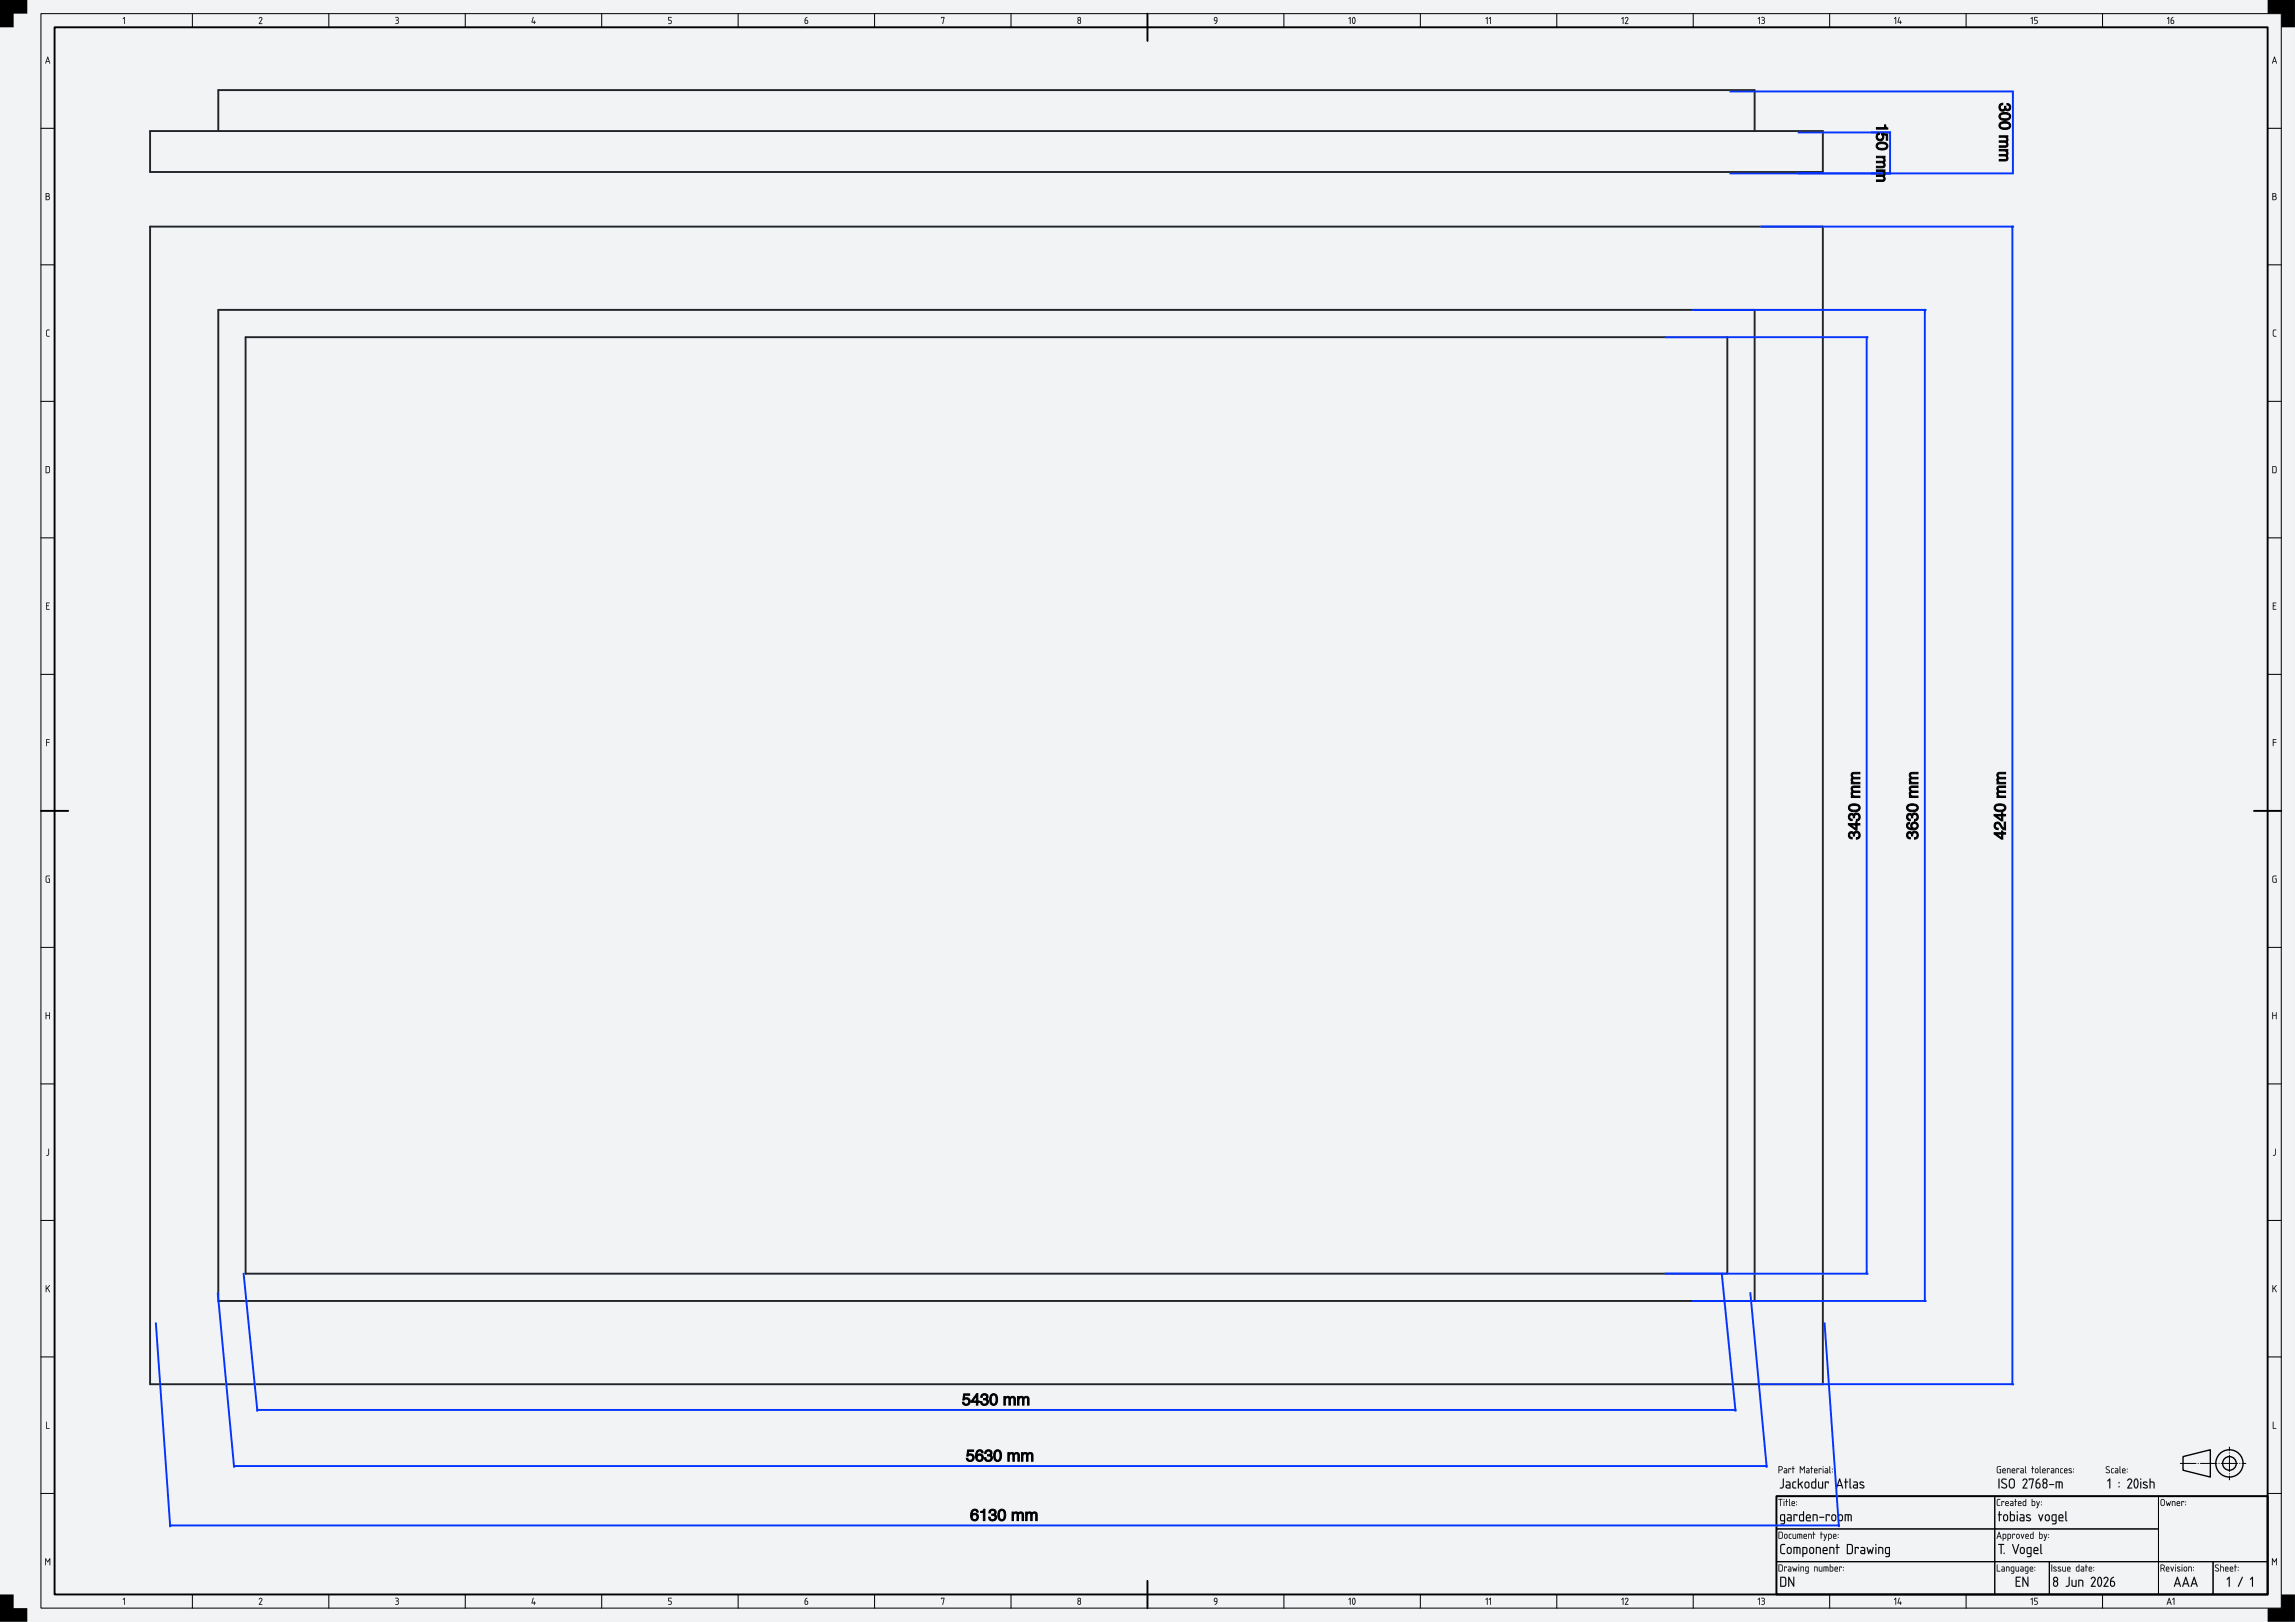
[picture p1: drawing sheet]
<svg xmlns="http://www.w3.org/2000/svg" width="841mm" height="594mm" viewBox="0 0 841 594" stroke-linecap="round" stroke-linejoin="round" font-family="sans-serif">
<path d="M0 0h841v594h-841z" fill-rule="evenodd" fill="#f1f3f5"/>
<g fill="#000">
<path d="M0 0h10v5h-5v5h-5zM45.5 6.3l.3 .1-.2 2.4-.1-2.2-.5 .3zM95 6.5a.64 .64 0 0 1 .9-.2 .64 .64 0 0 1 .1 .9l-.8 1.4h.8l.1 .2h-1.2l.9-1.7a.44 .44 0 0 0-.2-.6 .44 .44 0 0 0-.6 .4zM144.9 6.2h.2a.71 .71 0 0 1 .9 .2 .71 .71 0 0 1-.1 1 .78 .78 0 0 1 .1 1.1 .78 .78 0 0 1-1.1 .1 .66 .66 0 0 0 1-.5 .66 .66 0 0 0-.8-.7v-.1a.47 .47 0 0 0 .7-.2 .47 .47 0 0 0-.2-.6zM195.3 6.2l.2 .2-.4 1.6h.6l.1-.5 .1 .5 .4 .2-.4 .1-.1 .5-.1-.5-.9-.1zM244.9 6.3h1.2l-1 .2v.8a.8 .8 0 0 1 1 .5 .8 .8 0 0 1-.6 1l-.6-.1 .6-.1a.54 .54 0 0 0 .4-.6 .54 .54 0 0 0-.5-.5h-.5zM344.9 6.2l1.2 .1-.6 2.5 .3-2.3h-.7l-.2 .2zM831 0h10v10h-5v-5h-5zM17.1 120.9l1-.2-.9 .5-.1 1.5 .3 .3 .8 .3h-.9l-.4-.4zM833.1 120.9l1-.2-.9 .5-.1 1.5 .3 .3 .8 .3h-.9l-.4-.4zM16.9 220.7h1.3l-.2 .3h-.9v.8l.8 .1-.8 .1v1h1l.1 .3h-1.3zM832.9 220.7h1.2l-.1 .3h-.9v.8l.8 .1-.8 .1v1h1v.3h-1.2z"/>
<path d="M16.9 270.7l1.3 .1-1 .2v.7l1 .2-1 .1-.2 1.3zM832.9 270.7l1.3 .1-1.1 .2v.7l1.1 .2-1.1 .1-.1 1.3zM16.9 320.9l1.4-.2-1.1 .3-.2 .4 .2 1.6h.8v-1l-.3-.1 .6-.1v1.5h-1l-.5-.3zM832.9 320.9l1.3-.2-1 .3-.2 .4 .2 1.6h.8v-1l-.4-.1 .7-.1-.1 1.5h-.9l-.5-.3zM16.8 370.8l.2 .1v.9h1v-.9l.2-.1v2.5l-.2-.1v-1.2h-1v1.2l-.2 .1zM832.7 370.8l.3 .1v.9h1v-.9l.2-.1v2.5l-.2-.1v-1.2h-1v1.2l-.3 .1zM17.8 420.7l.2 .1v1.9a.55 .55 0 0 1-.4 .5 .55 .55 0 0 1-.6-.1l.7-.3zM833.7 420.7l.3 .1v1.9a.55 .55 0 0 1-.4 .5 .55 .55 0 0 1-.6-.1l.7-.3zM16.8 470.7l.2 .1v1.1l1.3-1.1-.8 .9 .7 1.6-.8-1.4-.6 1.4zM832.8 470.7l.2 .1v1.1l1.3-1.1-.8 .9 .7 1.6-.8-1.4-.6 1.4zM16.9 520.7l.2 .1v2.2h.9l.1 .3h-1.2zM832.9 520.7l.2 .1v2.2h.9l.1 .3h-1.2z"/>
<path d="M16.6 570.7l.9 1.2 .9-1.2v2.6l-.2-.2v-1.8l-.7 1-.7-1v1.8l-.2 .2zM832.6 570.7l.9 1.2 .9-1.2v2.6l-.2-.2v-1.8l-.7 1-.7-1v1.8l-.2 .2zM0 584h5v5h5v5h-10zM45.5 585.3l.3 .1-.2 2.4-.1-2.2-.5 .3zM95 585.4a.64 .64 0 0 1 .9-.1 .64 .64 0 0 1 .1 .9l-.8 1.4h.8l.1 .2h-1.2l.9-1.7a.44 .44 0 0 0-.2-.6 .44 .44 0 0 0-.6 .3zM144.9 585.2h.2a.71 .71 0 0 1 .9 .2 .71 .71 0 0 1-.1 1 .78 .78 0 0 1 .1 1.1 .78 .78 0 0 1-1.1 .1 .66 .66 0 0 0 1-.5 .66 .66 0 0 0-.8-.7v-.1a.47 .47 0 0 0 .7-.2 .47 .47 0 0 0-.2-.6zM195.3 585.2l.2 .2-.4 1.6h.6l.1-.5 .1 .5 .4 .2-.4 .1-.1 .5-.1-.5-.9-.1zM244.9 585.2l1.2 .1-1 .2v.8a.8 .8 0 0 1 1 .5 .8 .8 0 0 1-.6 1l-.6-.1 .6-.1a.54 .54 0 0 0 .4-.6 .54 .54 0 0 0-.5-.5h-.5zM344.9 585.2l1.2 .1-.6 2.5 .3-2.3h-.7l-.2 .2zM831 589h5v-5h5v10h-10z"/>
<path d="M0 0h841v594h-841zM0 0v594h841v-594z"/>
<path d="M45.5 6.3l.3 .1-.2 2.4-.1-2.2-.3 .4-.2-.1zM45.5 6.3l-.5 .6 .5-.3 .1 2.2 .1-2.4z"/>
<path d="M95 6.4l.7-.2 .4 .4-.9 2 1 .1-1.3 .1 .9-1.7a.43 .43 0 0 0-.3-.6 .43 .43 0 0 0-.5 .4zM95 6.5l-.1 .3 .6-.4 .4 .5-1 1.9h1.2l-.9-.2 .8-1.4a.63 .63 0 0 0-.1-.8 .63 .63 0 0 0-.9 .1z"/>
<path d="M144.9 6.2l1.1 .2 .1 .4-.2 .6a.79 .79 0 0 1 .1 1.1 .79 .79 0 0 1-1.1 .1l.8-.2a.67 .67 0 0 0 .1-.7 .67 .67 0 0 0-.7-.3v-.1a.49 .49 0 0 0 .6-.1 .49 .49 0 0 0 .1-.6l-.9-.2zM144.9 6.3l.9 .3v.5l-.7 .3 .7 .2a.74 .74 0 0 1-.1 .9 .74 .74 0 0 1-.9 .2 .81 .81 0 0 0 1.2-.2 .81 .81 0 0 0-.2-1.1 .73 .73 0 0 0 .1-1 .73 .73 0 0 0-1-.1z"/>
<path d="M195.3 6.2l.2 .2-.4 1.6h.6l.1-.5 .1 .5 .4 .2-.4 .1-.1 .5-.1-.5-.9-.1zM195.3 6.2l-.5 2 .9 .1 .1 .5 .1-.5 .4-.1-.4-.2v-.4l-.2 .4h-.7l.5-1.6z"/>
<path d="M244.9 6.2l1.3 .1-1.1 .2v.8a.83 .83 0 0 1 1 .3 .83 .83 0 0 1-.1 1l-1.2 .1 .7-.2a.52 .52 0 0 0 .4-.5 .52 .52 0 0 0-.5-.5h-.5zM244.9 6.3v1.2l.9 .1 .1 .6-.2 .3-.8 .2 .6 .1a.79 .79 0 0 0 .6-1 .79 .79 0 0 0-1-.5v-.9l1-.1z"/>
<path d="M295.2 6.6l.6-.3-.7 1a.75 .75 0 0 1 1.1 .2 .75 .75 0 0 1-.3 1 .75 .75 0 0 1-1-.3zM295.1 7.5v.7a.4 .4 0 0 0 .4 .4 .4 .4 0 0 0 .4-.4l-.1-.6z"/>
<path d="M295.1 6.6l.8-.4-.8 1 .7 .1 .3 .4v.7l-.4 .4-.8-.4v-1.3zM295.2 6.6l-.3 1.6a.74 .74 0 0 0 1 .3 .74 .74 0 0 0 .3-1 .74 .74 0 0 0-1.1-.2l.7-1zM295.1 7.5l.1 1 .6-.1v-.8zM295.1 7.5l.7 .1a.51 .51 0 0 1 .1 .7 .51 .51 0 0 1-.7 .2z"/>
<path d="M344.9 6.2l1.2 .1-.6 2.5 .3-2.3h-.7l-.2 .2zM344.9 6.3v.4l.2-.2h.8l-.4 2.3 .6-2.5z"/>
<path d="M395 8a.5 .5 0 0 0 1 0 .5 .5 0 0 0-1 0zM395.1 6.9a.4 .4 0 0 0 .8 0 .4 .4 0 0 0-.8 0zM395.1 6.4a.65 .65 0 0 1 .9 .1 .65 .65 0 0 1-.1 .9 .76 .76 0 0 1 .2 1.1 .76 .76 0 0 1-1.2 0 .76 .76 0 0 1 .2-1.1l-.2-.6z"/>
<path d="M395 8a.5 .5 0 0 0 1 0 .5 .5 0 0 0-1 0zM395 8a.51 .51 0 0 1 1 0 .51 .51 0 0 1-1 0zM395.1 6.9a.4 .4 0 0 0 .8 0 .4 .4 0 0 0-.8 0zM395.1 6.9a.41 .41 0 0 1 .8 0 .41 .41 0 0 1-.8 0zM395.1 6.3a.66 .66 0 0 1 .9 .1 .66 .66 0 0 1-.1 1l.2 .3v.8l-.9 .2-.4-.5zM395 6.5l.1 .9a.75 .75 0 0 0-.2 1.1 .75 .75 0 0 0 1.2 0 .75 .75 0 0 0-.2-1.1 .66 .66 0 0 0-.1-1.1z"/>
<path d="M444.9 6.5l.6-.3 .5 .2a1.52 1.52 0 0 1-.9 2.4l.8-1a.82 .82 0 0 1-1-.3 .82 .82 0 0 1 0-1zM445 6.5l-.1 1 1 .2-.8 1.1 .6-.2 .4-1a.85 .85 0 0 0 0-1 .85 .85 0 0 0-1-.3zM445.2 6.6a.59 .59 0 0 0 0 .7 .59 .59 0 0 0 .7 .2l-.1-.9zM445.2 6.6h.6l.1 .9-.8-.2z"/>
<path d="M445 6.5a.69 .69 0 0 1 .9-.2 .69 .69 0 0 1 .2 .9l-.2 1.1-.8 .5 .8-1a.82 .82 0 0 1-1-.3 .82 .82 0 0 1 .1-1zM445.2 6.6a.55 .55 0 0 0-.1 .7 .55 .55 0 0 0 .8 .1l-.1-.8z"/>
<path d="M494.7 6.3l.3 .1-.2 2.4-.1-2.2-.4 .4-.2-.1zM494.7 6.3l-.5 .6 .5-.3 .1 2.2 .1-2.4zM496 6.5l-.3 1.1 .4 .9 .4-1.3-.2-.6zM496 6.5a1.25 1.25 0 0 1 0 2l-.3-1zM495.8 6.3l.7 .1 .2 1.4a.65 .65 0 0 1-.2 .8 .65 .65 0 0 1-.8 0l-.3-1.1zM495.8 6.3l-.3 1.2a.77 .77 0 0 0 .1 .9 .77 .77 0 0 0 .9 .2l.2-1.1a.88 .88 0 0 0-.9-1.2z"/>
<path d="M494.7 6.3l.2 .1-.1 2.4-.1-2.2-.5 .3zM496 6.5l-.3 1 .3 1a1.26 1.26 0 0 0 0-2zM495.8 6.3a1 1 0 0 1 .9 1.5 .64 .64 0 0 1-.2 .8 .64 .64 0 0 1-.8 0l-.3-1.1z"/>
<path d="M544.9 6.3l.3 .1-.2 2.4-.1-2.2-.3 .4-.2-.1zM544.9 6.3l-.5 .6 .5-.3 .1 2.2 .1-2.4zM546.1 6.3l.3 .1-.2 2.4-.1-2.2-.3 .4-.2-.1zM546.1 6.3l-.5 .6 .5-.3 .1 2.2 .1-2.4z"/>
<path d="M544.9 6.3l.3 .1-.2 2.4-.1-2.2-.5 .3zM546.1 6.3l.3 .1-.2 2.4-.1-2.2-.5 .3z"/>
<path d="M594.7 6.3l.3 .1-.2 2.4-.1-2.2-.3 .4-.3-.1zM594.7 6.3l-.5 .6 .5-.3 .1 2.2 .1-2.4zM595.6 6.4l.7-.2 .4 .4-.9 2 1 .1-1.3 .1 .9-1.7a.43 .43 0 0 0-.3-.6 .43 .43 0 0 0-.5 .4zM595.6 6.5l-.1 .3 .6-.4 .4 .5-1 1.9h1.2l-.9-.2 .8-1.4a.63 .63 0 0 0-.1-.8 .63 .63 0 0 0-.9 .1z"/>
<path d="M594.7 6.3l.2 .1-.1 2.4-.1-2.2-.5 .3zM595.6 6.5a.64 .64 0 0 1 .9-.2 .64 .64 0 0 1 .1 .9l-.8 1.4h.8l.1 .2h-1.2l.9-1.7a.44 .44 0 0 0-.2-.6 .44 .44 0 0 0-.6 .4z"/>
<path d="M644.6 6.3l.3 .1-.1 2.4-.1-2.2-.4 .4-.2-.1zM644.7 6.3l-.5 .6 .5-.3 .1 2.2 .1-2.4zM645.5 6.2l1.1 .2 .1 .4-.2 .6a.79 .79 0 0 1 .1 1.1 .79 .79 0 0 1-1.1 .1l.8-.2a.67 .67 0 0 0 .1-.7 .67 .67 0 0 0-.7-.3v-.1a.49 .49 0 0 0 .6-.1 .49 .49 0 0 0 .1-.6l-.9-.2zM645.5 6.3l.9 .3v.5l-.7 .3 .7 .2a.74 .74 0 0 1-.1 .9 .74 .74 0 0 1-.9 .2 .81 .81 0 0 0 1.2-.2 .81 .81 0 0 0-.2-1.1 .73 .73 0 0 0 .1-1 .73 .73 0 0 0-1-.1z"/>
<path d="M644.7 6.3l.2 .1-.1 2.4-.1-2.2-.6 .3zM645.5 6.2h.1a.71 .71 0 0 1 1 .2 .71 .71 0 0 1-.2 1 .78 .78 0 0 1 .2 1.1 .78 .78 0 0 1-1.1 .1 .66 .66 0 0 0 1-.5 .66 .66 0 0 0-.8-.7v-.1a.47 .47 0 0 0 .7-.2 .47 .47 0 0 0-.2-.6z"/>
<path d="M694.6 6.3l.3 .1-.2 2.4-.1-2.2-.3 .4-.2-.1zM694.6 6.3l-.5 .6 .5-.3 .1 2.2 .1-2.4zM695.9 6.2l.2 .2-.5 1.6h.7l.1-.5 .1 .5 .4 .2-.4 .1-.1 .5-.1-.5-1-.1zM695.9 6.2l-.5 2 .9 .1 .1 .5 .1-.5 .4-.1-.4-.2v-.4l-.2 .4h-.7l.5-1.6z"/>
<path d="M694.6 6.3l.3 .1-.2 2.4-.1-2.2-.5 .3zM695.9 6.2l.2 .2-.5 1.6h.7l.1-.5 .1 .5 .4 .2-.4 .1-.1 .5-.1-.5-.9-.1z"/>
<path d="M744.6 6.3l.3 .1-.1 2.4-.2-2.2-.3 .4-.2-.1zM744.6 6.3l-.5 .6 .5-.3 .2 2.2 .1-2.4zM745.5 6.2l1.3 .1-1.1 .2v.8a.83 .83 0 0 1 1 .3 .83 .83 0 0 1-.1 1l-1.2 .1 .7-.2a.52 .52 0 0 0 .4-.5 .52 .52 0 0 0-.5-.5h-.5zM745.5 6.3v1.2l.9 .1 .1 .6-.2 .3-.8 .2 .6 .1a.79 .79 0 0 0 .6-1 .79 .79 0 0 0-1-.5v-.9l1-.1z"/>
<path d="M744.6 6.3l.3 .1-.1 2.4-.2-2.2-.5 .3zM745.5 6.3h1.2l-1 .2v.8a.8 .8 0 0 1 1 .5 .8 .8 0 0 1-.6 1l-.6-.1 .6-.1a.54 .54 0 0 0 .4-.6 .54 .54 0 0 0-.5-.5h-.5z"/>
<path d="M794.6 6.3l.3 .1-.1 2.4-.2-2.2-.3 .4-.2-.1zM794.6 6.3l-.5 .6 .6-.3 .1 2.2 .1-2.4zM795.7 6.6l.8-.4-.8 1 .7 .1 .3 .4v.7l-.5 .4-.7-.4v-1.3zM795.7 6.6l-.2 1.6a.74 .74 0 0 0 1 .3 .74 .74 0 0 0 .3-1 .74 .74 0 0 0-1.1-.2l.7-1zM795.7 7.5l.1 1 .6-.1v-.8zM795.7 7.5l.7 .1a.51 .51 0 0 1 .1 .7 .51 .51 0 0 1-.7 .2z"/>
<path d="M794.6 6.3l.3 .1-.1 2.4-.2-2.2-.5 .3zM795.7 6.6l.7-.3-.7 1a.75 .75 0 0 1 1.1 .2 .75 .75 0 0 1-.3 1 .75 .75 0 0 1-1.1-.3zM795.7 7.5v.7a.4 .4 0 0 0 .4 .4 .4 .4 0 0 0 .4-.4l-.1-.6z"/>
<path d="M17.4 20.7l.9 2.6-.3-.7h-1l-.2 .7-.2-.1zM17.4 20.8l-.8 2.4h.2l.2-.6h1l.3 .7zM17.5 21.2l-.4 1.2h.8zM17.5 21.2l.4 1.2h-.8z"/>
<path d="M17.4 20.7l.9 2.6-.3-.7h-1l-.2 .7-.2-.1zM17.5 21.2l-.4 1.2h.8z"/>
<path d="M833.4 20.7l.9 2.6-.3-.7h-1l-.2 .7-.2-.1zM833.4 20.8l-.8 2.4h.2l.2-.6h1l.3 .7zM833.5 21.2l-.4 1.2h.8zM833.5 21.2l.4 1.2h-.8z"/>
<path d="M833.4 20.7l.9 2.6-.3-.7h-1l-.2 .7-.2-.1zM833.5 21.2l-.4 1.2h.8z"/>
<path d="M16.8 70.8l.6-.1a.65 .65 0 0 1 .7 .4 .65 .65 0 0 1-.2 .8 .77 .77 0 0 1 .4 .8 .77 .77 0 0 1-.7 .6h-.8zM17 72v1.1h.5a.52 .52 0 0 0 .5-.6 .52 .52 0 0 0-.5-.5zM17 71v.8h.5a.39 .39 0 0 0 .4-.4 .39 .39 0 0 0-.4-.4z"/>
<path d="M16.8 70.7h.6a.66 .66 0 0 1 .7 .4 .66 .66 0 0 1-.2 .8 .78 .78 0 0 1 .4 .8 .78 .78 0 0 1-.7 .6h-.8zM16.8 70.8v2.4l.8 .1a.76 .76 0 0 0 .7-.6 .76 .76 0 0 0-.4-.8l.2-.5-.2-.6zM17 72v1.1l.5-.1a.5 .5 0 0 0 .5-.5 .5 .5 0 0 0-.5-.5zM17 72l.9 .2a.53 .53 0 0 1 .1 .6 .53 .53 0 0 1-.5 .3h-.5zM17 71v.8l.5-.1a.37 .37 0 0 0 .4-.3 .37 .37 0 0 0-.4-.4zM17 71h.5a.41 .41 0 0 1 .4 .4 .41 .41 0 0 1-.4 .4h-.5z"/>
<path d="M832.8 70.8l.6-.1a.65 .65 0 0 1 .7 .4 .65 .65 0 0 1-.2 .8 .77 .77 0 0 1 .4 .8 .77 .77 0 0 1-.7 .6h-.8zM833 72v1.1h.5a.52 .52 0 0 0 .5-.6 .52 .52 0 0 0-.5-.5zM833 71v.8h.5a.39 .39 0 0 0 .4-.4 .39 .39 0 0 0-.4-.4z"/>
<path d="M832.8 70.7h.6a.66 .66 0 0 1 .7 .4 .66 .66 0 0 1-.2 .8 .78 .78 0 0 1 .4 .8 .78 .78 0 0 1-.7 .6h-.9zM832.8 70.8v2.4l.8 .1a.76 .76 0 0 0 .7-.6 .76 .76 0 0 0-.4-.8l.2-.5-.2-.6zM833 72v1.1l.5-.1a.5 .5 0 0 0 .5-.5 .5 .5 0 0 0-.5-.5zM833 72l.9 .2a.53 .53 0 0 1 .1 .6 .53 .53 0 0 1-.5 .3h-.5zM833 71v.8l.5-.1a.37 .37 0 0 0 .4-.3 .37 .37 0 0 0-.4-.4zM833 71h.5a.41 .41 0 0 1 .4 .4 .41 .41 0 0 1-.4 .4h-.5z"/>
<path d="M17.1 120.9l1.1-.2v.2l-.9 .2-.1 1.6 .1 .2 .9 .2v.2h-.9l-.4-.3zM17.1 120.9l-.2 2 .4 .4h.8l-.7-.3-.3-.3 .1-1.5 .9-.4z"/>
<path d="M833.1 120.9l1.1-.2v.2l-1 .2v1.6v.2l1 .2v.2h-.9l-.4-.3zM833.1 120.9l-.2 2 .4 .4h.8l-.7-.3-.3-.3 .1-1.5 .9-.4z"/>
<path d="M17 171v2.1l.8-.1 .2-.4v-1.4zM16.8 170.8l1-.1 .5 .5v1.7l-.5 .4h-1z"/>
<path d="M17 171v2.1l.8-.1 .2-.4v-1.4zM17 170.9l1 .3v1.4l-.2 .4-.8 .1zM16.8 170.7h1l.5 .5v1.7l-.5 .4h-1.1zM16.8 170.8v2.4h1.1l.4-.5-.1-1.7-.4-.2z"/>
<path d="M833 171v2.1l.8-.1 .2-.4v-1.4zM832.8 170.8l1-.1 .4 .5v1.7l-.4 .4h-1.1z"/>
<path d="M833 171v2.1l.8-.1 .2-.4v-1.4zM833 170.9l1 .3v1.4l-.2 .4-.8 .1zM832.7 170.7h1.1l.5 .5v1.7l-.5 .4h-1.1zM832.8 170.8v2.4h1.1l.4-.5-.1-1.7-.4-.2z"/>
<path d="M16.9 220.7h1.3l-.2 .3h-.9v.8l.8 .1-.8 .1v1h1l.1 .3h-1.3zM16.9 220.8v2.4h1.2l-1-.1v-1.1l.8-.1-.8-.1v-.9l1-.1z"/>
<path d="M832.9 220.7h1.3l-.2 .3h-.9v.8l.8 .1-.8 .1v1h1l.1 .3h-1.3zM832.9 220.8v2.4h1.2l-1-.1v-1.1l.8-.1-.8-.1v-.9l1-.1z"/>
<path d="M16.9 270.7l1.3 .1-1 .2v.7l1 .2-1 .1-.2 1.3zM16.9 270.8l.1 2.5 .1-1.3 1.1-.1-1.1-.1v-.9l1.1-.1z"/>
<path d="M832.9 270.7l1.3 .1-1.1 .2v.7l1.1 .2-1.1 .1-.1 1.3zM832.9 270.8l.1 2.5 .1-1.3 1.1-.1-1.1-.1v-.9l1.1-.1z"/>
<path d="M16.9 320.9l1.4-.2-.2 .3h-.9l-.2 .4 .2 1.6h.8v-1l-.4-.1 .7-.1v1.5h-1.1l-.4-.3zM16.9 320.9l-.1 2.1 .5 .3 .9-.1v-1.4l-.5 .1 .4 .1v1.1l-.9-.1-.2-1.6 .2-.4 1-.2z"/>
<path d="M832.9 320.9l1.4-.2-.2 .3h-.9l-.2 .4 .2 1.6h.8v-1l-.4-.1 .7-.1v1.5h-1.1l-.4-.3zM832.9 320.9l-.1 2.1 .5 .3 .9-.1v-1.4l-.5 .1 .4 .1v1.1l-.9-.1-.2-1.6 .2-.4 1-.2z"/>
<path d="M16.7 370.7l.3 .2v.9h1v-.9l.3-.2v2.6l-.3-.1v-1.2h-1v1.2l-.3 .1zM16.8 370.8v2.5l.2-1.3h1.1l.1 1.3v-2.5l-.1 1h-1.1z"/>
<path d="M832.7 370.7l.3 .2v.9h1v-.9l.3-.2v2.6l-.3-.1v-1.2h-1v1.2l-.3 .1zM832.8 370.8v2.5l.2-1.3h1l.2 1.3v-2.5l-.2 1h-1z"/>
<path d="M17.7 420.7l.3 .1v1.9a.56 .56 0 0 1-.4 .6 .56 .56 0 0 1-.6-.2l.7-.3zM17.8 420.8l-.1 2-.7 .5a.68 .68 0 0 0 1-.6z"/>
<path d="M833.7 420.7l.3 .1v1.9a.56 .56 0 0 1-.4 .6 .56 .56 0 0 1-.6-.2l.7-.3zM833.8 420.8l-.1 2-.7 .5a.68 .68 0 0 0 .9-.6z"/>
<path d="M16.8 470.7l.2 .1v1.1l1.1-1.1h.2l-.8 .9 .7 1.6-.8-1.4-.4 .4v1h-.2zM16.8 470.8v2.4l.2-.9 .4-.4 .8 1.4-.7-1.6 .8-1-1.3 1.3z"/>
<path d="M832.8 470.7l.2 .1v1.1l1.1-1.1h.2l-.8 .9 .7 1.6-.8-1.4-.4 .4v1h-.2zM832.8 470.8v2.4l.2-.9 .4-.4 .8 1.4-.7-1.6 .8-1-1.3 1.3z"/>
<path d="M16.9 520.7l.3 .1-.1 2.2h.9l.2 .3h-1.3zM16.9 520.8v2.4l1.2 .1-1-.2z"/>
<path d="M652 537.3v1h.6a.52 .52 0 0 0 .4-.6 .52 .52 0 0 0-.5-.4zM651.8 537h.8a.77 .77 0 0 1 .7 .8 .77 .77 0 0 1-.7 .8h-.6v.8l-.2 .2zM654 538.9l.1 .4h.6v-.5zM653.8 537.8h.8l.3 .5v1.3h-.8a.52 .52 0 0 1-.5-.5 .52 .52 0 0 1 .5-.5h.6v-.4zM655.4 537.8l1 .1-.1 .4-.1-.3h-.6l-.1 1.6zM657 537l.2 .8 .5 .1-.5 .1-.1 1.6-.2-1.6-.2-.1 .2-.1zM659.6 537l.9 1.2 .9-1.2v2.6l-.3-.2v-1.8l-.6 1-.7-1v1.8l-.2 .2zM662.1 538.9l.1 .4h.6v-.5zM662 537.8h.8l.3 .5v1.3h-.8a.52 .52 0 0 1-.5-.5 .52 .52 0 0 1 .5-.5h.5v-.4zM663.7 537l.2 .8 .6 .1-.6 .1-.1 1.6-.1-1.6-.3-.1 .3-.1zM665.1 538.2l-.1 .4h.8l-.2-.5zM665 537.9a.64 .64 0 0 1 .8 0 .64 .64 0 0 1 .1 .9h-.9l.1 .5 1 .2-.8 .1a1.06 1.06 0 0 1-.3-1.7zM666.5 537.8l1 .1-.1 .4-.1-.3h-.6l-.1 1.6zM668 537.8l.2 .1-.1 1.7zM667.9 537.2a.2 .2 0 0 1 .4 0 .2 .2 0 0 1-.4 0zM669 538.9l.1 .4h.6v-.5zM668.8 537.8h.8l.3 .5v1.3h-.8a.52 .52 0 0 1-.5-.5 .52 .52 0 0 1 .5-.5h.6l-.1-.4zM670.4 537l.3 .2 .1 2.4a1.28 1.28 0 0 1-.4-1.7zM671.4 539l.2 .3zM671.4 538l.2 .2z"/>
<path d="M652 537.3v1h.6a.51 .51 0 0 0 .4-.6 .51 .51 0 0 0-.5-.4zM652 537.2h.5a.54 .54 0 0 1 .6 .5 .54 .54 0 0 1-.5 .6h-.6zM651.8 537l1.3 .3a.8 .8 0 0 1 .2 .8 .8 .8 0 0 1-.7 .5h-.6v.8l-.2 .2zM651.8 537.1v2.4l.2-1 1.1-.3a.75 .75 0 0 0-.5-1.2zM654 538.9l.1 .4h.6v-.5zM653.9 538.9l.8-.1v.6l-.7-.1zM653.8 537.8h.8l.3 .5v1.3h-.8a.54 .54 0 0 1-.5-.5 .54 .54 0 0 1 .5-.6l.6 .1-.1-.4-.8-.2zM653.8 537.8l.9 .4v.4h-.6a.5 .5 0 0 0-.4 .5 .5 .5 0 0 0 .4 .5l.8-.1v-1.2l-.3-.5zM655.4 537.8l1 .1-.1 .4-.1-.3h-.6l-.1 1.6zM655.4 537.8l.1 1.8 .1-1.6h.6l.1 .3 .1-.4zM657 537l.2 .2v.6l.5 .1-.5 .1-.1 1.6-.2-1.6-.2-.1 .2-.1zM657 537.1v.7l-.3 .1 .3 .1 .1 1.6 .1-1.6 .5-.1-.5-.1zM659.6 537l.9 1.2 .9-1.2v2.6l-.3-.2v-1.8l-.6 1-.7-1v1.8l-.2 .2zM659.6 537.1v2.4l.2-2 .7 1.1 .6-1.1 .2 2v-2.4l-.8 1.1zM662.1 538.9l.1 .4h.6v-.5zM662.1 538.9l.8-.1v.6l-.8-.1zM662 537.8h.8l.3 .5v1.3h-.8a.54 .54 0 0 1-.5-.5 .54 .54 0 0 1 .5-.6l.5 .1v-.4l-.8-.2zM662 537.8l.8 .4 .1 .4h-.6a.5 .5 0 0 0-.5 .5 .5 .5 0 0 0 .5 .5l.8-.1v-1.2l-.3-.5zM663.7 537l.2 .2v.6l.6 .1-.6 .1-.1 1.6-.1-1.6-.3-.1 .3-.1zM663.7 537.1v.7l-.3 .1 .3 .1 .1 1.6 .1-1.6 .5-.1-.5-.1zM665.1 538.2l-.1 .4h.8l-.2-.5zM665.1 538.2l.5-.1 .2 .5h-.8zM665 537.9a.65 .65 0 0 1 .9 0 .65 .65 0 0 1 0 .9h-.9l.1 .5 1 .2-.8 .1a1.08 1.08 0 0 1-.3-1.7zM665 538l-.2 .4 .1 1 1.1 .2-.9-.3-.1-.3v-.2h1l-.1-.8zM666.5 537.8l1 .1-.1 .4-.1-.3h-.6l-.1 1.6zM666.5 537.8l.1 1.8 .1-1.6h.6l.1 .3 .1-.4zM668 537.8l.2 .1-.1 1.7zM668 537.8l.1 1.8 .1-1.7zM667.9 537.2a.2 .2 0 0 1 .4 0 .2 .2 0 0 1-.4 0zM668 537l.2 .3zM669 538.9l.1 .4h.6v-.5zM668.9 538.9l.8-.1v.6l-.7-.1zM668.8 537.8h.8l.3 .5v1.3h-.8a.54 .54 0 0 1-.5-.5 .54 .54 0 0 1 .5-.6l.6 .1-.1-.4-.8-.2zM668.8 537.8l.9 .4v.4h-.6a.5 .5 0 0 0-.4 .5 .5 .5 0 0 0 .4 .5l.8-.1v-1.2l-.3-.5zM670.4 537l.3 .2 .1 2.4a1.29 1.29 0 0 1-.4-1.7zM670.4 537.1v2.1l.4 .4zM671.4 539l.2 .3zM671.4 539l.2 .3zM671.4 537.9l.2 .3zM671.4 538l.2 .2z"/>
<path d="M731.9 537.2l1.4-.2-.1 .3h-.9l-.3 .4 .2 1.6h.9v-1l-.5-.1 .7-.1v1.5h-1.1l-.4-.3zM732 537.2l-.1 2.1 .4 .3 .9-.1 .1-1.4-.6 .1 .4 .1v1.1l-.9-.1-.2-1.6 .2-.4 1.1-.3zM734.1 538.2l-.1 .4h.8l-.2-.5zM734.1 538.2l.5-.1 .2 .5h-.8zM734 537.9a.65 .65 0 0 1 .9 0 .65 .65 0 0 1 0 .9h-.9l.1 .5 1 .2-.8 .1a1.08 1.08 0 0 1-.3-1.7zM734 538l-.2 .4 .1 1 1.1 .2-.9-.3-.1-.3v-.2h1l-.1-.8zM735.5 537.8l1.1 .1 .1 1.7-.2-.2-.1-1.3-.7-.1v1.4l-.2 .2zM735.5 537.8v1.7l.2-1.5 .8 .1 .1 1.4 .1-.1a1.05 1.05 0 0 0-.8-1.6zM737.5 538.2v.4h.7l-.2-.5zM737.5 538.2l.5-.1 .3 .5h-.9zM737.4 537.9a.66 .66 0 0 1 .9 0 .66 .66 0 0 1 .1 .9h-.9l.1 .5 .9 .2-.8 .1a1.08 1.08 0 0 1-.3-1.7zM737.4 538l-.2 .4 .2 1 1 .2-.8-.3-.2-.3v-.2h1.1l-.2-.8zM739 537.8l1 .1-.1 .4-.2-.3h-.5l-.1 1.6zM739 537.8l.1 1.8 .1-1.6h.5l.2 .3 .1-.4zM740.7 538.9v.4h.7v-.5zM740.6 538.9l.8-.1v.6l-.8-.1zM740.5 537.8h.8l.3 .5v1.3h-.8a.54 .54 0 0 1-.5-.5 .54 .54 0 0 1 .5-.6l.6 .1-.1-.4-.8-.2zM740.5 537.8l.8 .4 .1 .4h-.6a.5 .5 0 0 0-.5 .5 .5 .5 0 0 0 .5 .5l.8-.1v-1.2l-.3-.5zM742.1 537l.3 .2 .1 2.4a1.29 1.29 0 0 1-.4-1.7zM742.1 537.1v2.1l.4 .4zM744.7 537l.2 .2v.6l.5 .1-.5 .1-.1 1.6-.2-1.6-.2-.1 .2-.1zM744.7 537.1v.7l-.3 .1 .3 .1 .1 1.6 .1-1.6 .5-.1-.5-.1zM746.1 538.1l-.1 1 .5 .2 .2-1zM746.1 538.1l.6 .2 .1 .8-.3 .2-.5-.2zM745.5 538.7a.9 .9 0 0 1 1.8 0 .9 .9 0 0 1-1.8 0zM746 537.9l-.3 1a.62 .62 0 0 0 .7 .7 .62 .62 0 0 0 .6-.6l-.2-1zM747.5 537l.3 .2 .1 2.4a1.29 1.29 0 0 1-.4-1.7zM747.5 537.1v2.1l.4 .4zM748.7 538.2l-.1 .4h.8l-.2-.5zM748.7 538.2l.5-.1 .2 .5h-.8zM748.6 537.9a.66 .66 0 0 1 .9 0 .66 .66 0 0 1 .1 .9h-1l.2 .5 .9 .2-.8 .1a1.08 1.08 0 0 1-.3-1.7zM748.6 538l-.2 .4 .1 1 1.1 .2-.9-.3-.1-.3v-.2h1l-.1-.8zM750.1 537.8l1.1 .1-.2 .4-.1-.3h-.5l-.2 1.6zM750.2 537.8v1.8l.2-1.6h.5l.1 .3 .1-.4zM751.8 538.9l.1 .4h.6v-.5zM751.8 538.9l.7-.1v.6l-.7-.1zM751.6 537.8h.9l.3 .5v1.3h-.8a.54 .54 0 0 1-.5-.5 .54 .54 0 0 1 .5-.6l.5 .1v-.4l-.9-.2zM751.7 537.8l.8 .4v.4h-.5a.5 .5 0 0 0-.5 .5 .5 .5 0 0 0 .5 .5l.7-.1 .1-1.2-.3-.5zM753.2 537.8l1.2 .1 .1 1.7-.3-.2v-1.3l-.7-.1v1.4l-.3 .2zM753.3 537.8v1.7l.2-1.5 .7 .1 .1 1.4 .2-.1a1.05 1.05 0 0 0-.9-1.6zM755.1 537.9l.9-.1v.2l-.7 .2a.8 .8 0 0 0-.1 .9 .8 .8 0 0 0 .8 .4 .66 .66 0 0 1-.8 0 .66 .66 0 0 1-.3-.8zM755.1 538l-.1 1.3 .4 .3 .5-.1-.1-.1a.73 .73 0 0 1-.7-.8 .73 .73 0 0 1 .9-.7zM756.7 538.2l-.1 .4h.8l-.2-.5zM756.7 538.2l.5-.1 .2 .5h-.8zM756.6 537.9a.65 .65 0 0 1 .9 0 .65 .65 0 0 1 0 .9h-.9l.2 .5 .9 .2-.8 .1a1.08 1.08 0 0 1-.3-1.7zM756.6 538l-.2 .4 .1 1 1.1 .2-.9-.3-.1-.3v-.2h1l-.1-.8zM758.2 537.9a.5 .5 0 0 1 .5-.2 .5 .5 0 0 1 .4 .5h-.8l.8 .5a.48 .48 0 0 1 .2 .7 .48 .48 0 0 1-.6 .2l-.6-.4 1-.1-.9-.5zM758.2 537.9v.6l.9 .6-1 .3 1 .1 .2-.5-.9-.6a.32 .32 0 0 1 .2-.4 .32 .32 0 0 1 .4 .1l.1-.2zM759.8 539l.2 .3zM759.8 539l.2 .3zM759.8 537.9l.2 .3zM759.8 538l.2 .2z"/>
<path d="M731.9 537.2l1.4-.2-1 .3-.3 .4 .2 1.6h.9v-1l-.4-.1 .6-.1v1.5h-1l-.5-.3zM734.1 538.2l-.1 .4h.8l-.2-.5zM734 537.9a.64 .64 0 0 1 .8 0 .64 .64 0 0 1 .1 .9h-.9l.1 .5 .9 .2-.7 .1a1.06 1.06 0 0 1-.3-1.7zM735.5 537.8a1.01 1.01 0 0 1 1.3 .4 1.01 1.01 0 0 1-.3 1.3v-1.3l-.8-.2v1.4l-.2 .1zM737.5 538.2v.4h.7l-.2-.5zM737.4 537.9a.64 .64 0 0 1 .9 0 .64 .64 0 0 1 .1 .9h-.9l.1 .5 .9 .2-.8 .1a1.06 1.06 0 0 1-.3-1.7zM739 537.8l1 .1-.1 .4-.2-.3h-.5l-.1 1.6zM740.6 538.9l.1 .4h.7v-.5zM740.5 537.8h.8l.3 .5v1.3h-.8a.52 .52 0 0 1-.5-.5 .52 .52 0 0 1 .5-.5h.6l-.1-.4zM742.1 537l.2 .2 .2 2.4a1.28 1.28 0 0 1-.4-1.7zM744.7 537l.2 .8 .5 .1-.5 .1-.1 1.6-.2-1.6-.2-.1 .2-.1zM746.1 538.1l-.1 .9a.4 .4 0 0 0 .4 .3 .4 .4 0 0 0 .4-.4l-.2-.8zM746 537.9a.64 .64 0 0 1 1 .5v.6a.64 .64 0 0 1-.6 .6 .64 .64 0 0 1-.7-.7zM747.5 537l.2 .2 .2 2.4a1.28 1.28 0 0 1-.4-1.7zM748.7 538.2l-.1 .4h.8l-.2-.5zM748.6 537.9a.64 .64 0 0 1 .9 0 .64 .64 0 0 1 .1 .9h-1l.2 .5 .9 .2-.8 .1a1.06 1.06 0 0 1-.3-1.7zM750.2 537.8l.9 .1-.1 .4-.1-.3h-.5l-.2 1.6zM751.8 538.9l.1 .4h.6v-.5zM751.7 537.8h.8l.3 .5-.1 1.3h-.7a.52 .52 0 0 1-.5-.5 .52 .52 0 0 1 .5-.5h.5v-.4zM753.3 537.8a1.01 1.01 0 0 1 1.3 .4 1.01 1.01 0 0 1-.3 1.3l-.1-1.3-.7-.2v1.4l-.2 .1zM755.1 537.9l.7-.1 .1 .2a.52 .52 0 0 0-.5 .1 .52 .52 0 0 0-.2 .5v.6l.8 .3a.65 .65 0 0 1-.8 0 .65 .65 0 0 1-.2-.8zM756.7 538.2l-.1 .4h.8l-.2-.5zM756.6 537.9a.64 .64 0 0 1 .9 0 .64 .64 0 0 1 0 .9h-.9l.1 .5 1 .2-.8 .1a1.06 1.06 0 0 1-.3-1.7zM758.2 537.9a.5 .5 0 0 1 .5-.2 .5 .5 0 0 1 .4 .5l-.6-.2-.2 .2 .8 .5a.55 .55 0 0 1-.1 .9 .55 .55 0 0 1-.8-.4l.6 .1 .3-.2-.9-.6zM759.8 539l.2 .3zM759.8 538l.2 .2z"/>
<path d="M771.8 537.2l.5-.2 .8 .2-.3 .2a.46 .46 0 0 0-.7-.1 .46 .46 0 0 0 .1 .7l1 .7-.3 .8a.67 .67 0 0 1-1.1-.4l.9 .2 .2-.4-1.2-1zM771.9 537.2l-.2 .7 1 .7a.4 .4 0 0 1 .3 .4 .4 .4 0 0 1-.4 .4l-.8-.3v.2a.74 .74 0 0 0 1.1 .2 .74 .74 0 0 0-.1-1.2l-.8-.4-.1-.4 1.1-.3zM773.7 537.9l.9-.1v.2l-.7 .2a.8 .8 0 0 0-.1 .9 .8 .8 0 0 0 .8 .4 .66 .66 0 0 1-.8 0 .66 .66 0 0 1-.2-.8zM773.8 538l-.1 1.3 .4 .3 .5-.1-.1-.1a.73 .73 0 0 1-.7-.8 .73 .73 0 0 1 .8-.7zM775.3 538.9l.1 .4h.6v-.5zM775.3 538.9l.7-.1v.6l-.7-.1zM775.1 537.8h.9l.3 .5-.1 1.3h-.7a.54 .54 0 0 1-.5-.5 .54 .54 0 0 1 .5-.6l.5 .1v-.4l-.9-.2zM775.1 537.8l.9 .4v.4h-.5a.5 .5 0 0 0-.5 .5 .5 .5 0 0 0 .5 .5l.7-.1v-1.2l-.2-.5zM776.8 537l.2 .2 .1 2.4a1.29 1.29 0 0 1-.4-1.7zM776.8 537.1v2.1l.3 .4zM778 538.2l-.1 .4h.8l-.2-.5zM778 538.2l.5-.1 .2 .5h-.8zM777.9 537.9a.66 .66 0 0 1 .8 0 .66 .66 0 0 1 .1 .9h-.9l.1 .5 .9 .2-.7 .1a1.08 1.08 0 0 1-.3-1.7zM777.9 538l-.2 .4 .1 1 1.1 .2-.9-.3-.1-.3v-.2h1l-.1-.8zM779.4 539l.2 .3zM779.5 539l.1 .3zM779.4 537.9l.3 .3zM779.5 538l.1 .2z"/>
<path d="M771.8 537.2l.7-.2 .5 .2-.1 .2a.49 .49 0 0 0-.7-.1 .49 .49 0 0 0 0 .7l.6 .3a.69 .69 0 0 1 .1 1.2 .69 .69 0 0 1-1.1-.4h.1a.52 .52 0 0 0 .7 .3 .52 .52 0 0 0 .2-.7l-1-.6zM773.7 537.9l.8-.1 .1 .2a.52 .52 0 0 0-.6 .1 .52 .52 0 0 0-.1 .5v.6l.7 .3a.65 .65 0 0 1-.8 0 .65 .65 0 0 1-.2-.8zM775.3 538.9l.1 .4h.6v-.5zM775.1 537.8h.9l.3 .5-.1 1.3h-.7a.52 .52 0 0 1-.5-.5 .52 .52 0 0 1 .5-.5h.5v-.4zM776.8 537l.2 .2 .1 2.4a1.28 1.28 0 0 1-.4-1.7zM778 538.2l-.1 .4h.8l-.2-.5zM777.9 537.9a.64 .64 0 0 1 .8 0 .64 .64 0 0 1 .1 .9h-.9l.1 .5 .9 .2-.7 .1a1.06 1.06 0 0 1-.3-1.7zM779.4 539l.2 .3zM779.4 538l.2 .2z"/>
<path d="M832.9 520.7l.3 .1-.1 2.2h.9l.2 .3h-1.3zM832.9 520.8v2.4l1.2 .1-1-.2z"/>
<path d="M651.7 549l1.5 .1-.6 .2-.2 2.3-.1-2.3-.6-.1zM651.7 549l.6 .2 .1 2.4 .1-2.4 .7-.1zM653.7 549.8l.2 .1-.1 1.7zM653.7 549.8l.1 1.8 .1-1.7zM653.6 549.2a.2 .2 0 0 1 .4 0 .2 .2 0 0 1-.4 0zM653.7 549l.1 .3zM654.5 549l.3 .2-.1 .6 .6 .1-.6 .1-.1 1.6-.1-1.6-.3-.1 .3-.1zM654.5 549.1v.7l-.2 .1 .2 .1 .1 1.6 .1-1.6 .6-.1-.6-.1zM655.6 549l.3 .2 .1 2.4a1.29 1.29 0 0 1-.4-1.7zM655.7 549.1l-.1 2.1 .4 .4zM656.9 550.2l-.1 .4h.8l-.3-.5zM656.8 550.2l.5-.1 .3 .5h-.8zM656.7 549.9a.65 .65 0 0 1 .9 0 .65 .65 0 0 1 .1 .9h-.9l.1 .5 .9 .2-.8 .1a1.08 1.08 0 0 1-.3-1.7zM656.7 550l-.2 .4 .2 1 1.1 .2-.9-.3-.2-.3v-.2h1.1l-.2-.8zM658.3 551l.2 .3zM658.3 551l.2 .3zM658.3 549.9l.2 .3zM658.3 550l.2 .2z"/>
<path d="M651.7 549l1.5 .1-.6 .2-.2 2.3-.1-2.3zM653.7 549.8l.2 .1-.1 1.7zM653.6 549.2a.2 .2 0 0 1 .4 0 .2 .2 0 0 1-.4 0zM654.5 549l.2 .8 .6 .1-.6 .1-.1 1.6-.1-1.6-.3-.1 .3-.1zM655.6 549l.3 .2 .1 2.4a1.28 1.28 0 0 1-.4-1.7zM656.9 550.2l-.1 .4h.8l-.3-.5zM656.7 549.9a.64 .64 0 0 1 .9 0 .64 .64 0 0 1 .1 .9h-.9l.1 .5 .9 .2-.8 .1a1.06 1.06 0 0 1-.3-1.7zM658.3 551l.2 .3zM658.3 550l.2 .2z"/>
<path d="M652.8 555.1l-.1 1.5 1.1 .2v-1.8zM652.5 554.8l1.6-.1v2.9a1 1 0 0 1-1.6 .5v-.1a.91 .91 0 0 0 1.3-.8 1.06 1.06 0 0 1-1.2-.2 1.06 1.06 0 0 1-.3-1.2zM655.2 556.2l.2 .6h.8v-.7zM655 554.6h1.1l.5 .6v1.9l-1.1 .1a.74 .74 0 0 1-.7-.7 .74 .74 0 0 1 .7-.8h.7v-.5l-1.2-.3zM657.3 554.7l1.4 .1-.2 .5-.2-.3h-.7l-.2 2.2zM659.8 555l-.1 .2a1.02 1.02 0 0 0 .7 1.6h.3v-1.8zM659.4 554.9l1.3-.3v-.9l.4-.2-.1 3.6-1.2 .1-.4-.4zM662.3 555.2l-.2 .5h1.2a.58 .58 0 0 0-.3-.7 .58 .58 0 0 0-.7 .2zM662.1 554.8a.92 .92 0 0 1 1.2 0 .92 .92 0 0 1 .2 1.3h-1.4l.2 .7 1.3 .2-1.1 .2a1.46 1.46 0 0 1-.4-2.4zM664.3 554.6h.1a1.16 1.16 0 0 1 1.7 .7l-.2 1.9-.2-2-1.1-.2-.2 2.2zM666.7 555.6l1.8 .1-1.7 .2zM669.1 554.7l1.4 .1-.1 .5-.2-.3h-.8l-.2 2.2zM671.6 555.1l-.2 1.2a.57 .57 0 0 0 .6 .5 .57 .57 0 0 0 .6-.6l-.2-1.1zM671.4 554.8a.92 .92 0 0 1 1.5 .6v.9a.91 .91 0 0 1-.9 .9 .91 .91 0 0 1-.9-.9v-1.1zM674.1 555.1l-.2 1.2a.57 .57 0 0 0 .6 .5 .57 .57 0 0 0 .5-.6l-.1-1.1zM673.9 554.8a.92 .92 0 0 1 1.5 .6v.9a.91 .91 0 0 1-.9 .9 .91 .91 0 0 1-.9-.9v-1.1zM676.1 554.6h.1a2.46 2.46 0 0 1 2.3 .3v2.2l-.3-.1-.1-1.9-.6-.1-.2 2.2-.2-2.2h-.7l-.2 2.2z"/>
<path d="M652.8 555.1l-.1 1.5 1.1 .2v-1.8zM652.8 555.1l1-.2v2l-1.1-.1zM652.5 554.8l1.5-.2a4.2 4.2 0 0 1 .2 3 1.02 1.02 0 0 1-1.7 .5v-.1a.92 .92 0 0 0 1.3-.8 1.09 1.09 0 0 1-1.3-.2 1.09 1.09 0 0 1-.2-1.2zM652.5 554.8l-.2 .5 .2 1.7 1.3 .2a.81 .81 0 0 1-.3 .8 .81 .81 0 0 1-.9 0l.1 .3 1.2-.2a4.2 4.2 0 0 0 .2-3l-.1-.5zM655.2 556.2l.2 .6h.8v-.7zM655.2 556.2l1.1-.2v.9l-1.1-.2zM655 554.6h1.1l.5 .6v1.9l-1.1 .1a.77 .77 0 0 1-.8-.7 .77 .77 0 0 1 .8-.8h.7v-.5l-1.2-.3zM655 554.7v.2l1.2 .3 .1 .5h-.8a.72 .72 0 0 0-.7 .8 .72 .72 0 0 0 .7 .7l1.1-.1v-1.9l-.5-.5zM657.3 554.6l1.4 .2-.2 .6-.2-.4h-.7v2l-.2 .2-.2-.2zM657.3 554.7l.1 2.5 .2-2.3h.8l.1 .4 .2-.5zM659.8 555l-.1 .2a1.06 1.06 0 0 0 .4 1.6h.6v-1.8zM659.8 555l1-.1v2h-.7a1.11 1.11 0 0 1-.3-1.9zM659.4 554.8l1.3-.2v-.9l.4-.2-.1 3.7h-1.2l-.4-.4zM659.5 554.9l-.1 1.9 .4 .4 1.2-.1v-3.5l-.2 .1v.9zM662.3 555.2l-.2 .5h1.1a.55 .55 0 0 0-.2-.6 .55 .55 0 0 0-.7 .1zM662.3 555.2l.7-.2 .3 .7h-1.2zM662.1 554.8a.94 .94 0 0 1 1.3 0 .94 .94 0 0 1 .1 1.3h-1.4l.2 .7 1.4 .2-1.2 .2a1.49 1.49 0 0 1-.4-2.4zM662.1 554.9l-.3 .6 .2 1.5 1.6 .1v-.2l-1.3-.1-.2-.4v-.4h1.5l-.2-1.1-.7-.3zM664.3 554.6h1.3l.4 .4 .1 2.1-.4-.2-.1-1.8-1-.1v2l-.3 .1zM664.3 554.7v2.4l.3-.1v-2.1l1.1 .2 .1 2 .3-.2a2.24 2.24 0 0 0-.4-2.2zM666.7 555.6l1.6-.1 .2 .2-1.7 .2zM666.7 555.6l.1 .3 1.7-.2zM669.1 554.6l1.5 .2-.2 .6-.2-.4h-.8v2l-.2 .2-.2-.2zM669.1 554.7l.1 2.5 .2-2.3h.8l.2 .4 .1-.5zM671.6 555.1l-.1 1.2 .2 .4a.56 .56 0 0 0 .8-.5l-.1-1.1zM671.6 555.1l.4-.2 .5 .3 .1 1-.3 .5a.57 .57 0 0 1-.6 .1 .57 .57 0 0 1-.3-.5zM671.4 554.8a.92 .92 0 0 1 1-.1 .92 .92 0 0 1 .5 .7l-.1 1.4-.6 .4-.7-.1-.4-.8v-1.1zM671.4 554.8l-.2 .4-.1 1.1a.89 .89 0 0 0 .9 .9 .89 .89 0 0 0 .9-.9l-.3-1.4-.6-.3zM674.1 555.1l-.2 1.2 .3 .4a.56 .56 0 0 0 .8-.5l-.2-1.1zM674.1 555.1l.4-.2 .5 .3 .1 1-.3 .5a.57 .57 0 0 1-.6 .1 .57 .57 0 0 1-.3-.5zM673.9 554.8a.94 .94 0 0 1 1.5 .6l-.1 1.4-.6 .4-.7-.1-.5-.8 .1-1.1zM673.9 554.8l-.3 .4v1.1a.89 .89 0 0 0 .9 .9 .89 .89 0 0 0 .9-.9l-.3-1.4-.7-.3zM676.1 554.6l2.3 .2 .2 .5v1.8l-.4-.1-.1-1.9-.6-.1-.2 2.2-.2-.2v-2h-.7v2l-.4 .2zM676.1 554.7v2.4l.2-.1v-2.1h.8l.2 2.3 .2-2.3 .6 .2 .2 2 .3-.1a2.13 2.13 0 0 0-.4-2.3z"/>
<path d="M653.4 541.5l.3 .2v2.6a.92 .92 0 0 1-.5 .8 .92 .92 0 0 1-1-.1l1.1-.5zM653.4 541.6l-.1 2.9-.3 .3-.7 .1a.78 .78 0 0 0 .9 .2 .78 .78 0 0 0 .5-.8v-2.6zM654.8 544.2l.1 .6h.9v-.7zM654.8 544.2l1-.2v.9l-1-.2zM654.5 542.6h1.1l.6 .6v1.9l-1.2 .1a.77 .77 0 0 1-.7-.7 .77 .77 0 0 1 .7-.8h.8l-.1-.5-1.2-.3zM654.6 542.7v.2l1.2 .3v.5h-.8a.72 .72 0 0 0-.7 .8 .72 .72 0 0 0 .7 .7l1.1-.1v-1.9l-.5-.5zM657 542.8l1.1-.2 .1 .3a.98 .98 0 0 0-1.1 1 .98 .98 0 0 0 1.1 1l-.1 .3a1.01 1.01 0 0 1-1.2-.2 1.01 1.01 0 0 1-.1-1.2zM657 542.8l-.2 .6 .2 1.6 1.1 .2 .1-.3a1.01 1.01 0 0 1-1.2-1 1.01 1.01 0 0 1 1.2-1l-.1-.3zM658.9 541.5l.3 .2v1.9l1.5-1-.8 .9 .8 1.7-.4-.1-.7-1.4-.4 .3v1.2h-.3zM658.9 541.6v3.5l.3-.1v-1l.4-.4 .8 1.5h.2l-.7-1.6 .7-.8-1.4 .9v-1.9zM661.8 543.1l-.2 1.2 .3 .4a.56 .56 0 0 0 .8-.5l-.1-1.1zM661.8 543.1l.4-.2 .5 .3 .1 1-.3 .5a.57 .57 0 0 1-.6 .1 .57 .57 0 0 1-.3-.5zM661.6 542.8a.92 .92 0 0 1 1-.1 .92 .92 0 0 1 .5 .7l-.1 1.4-.6 .4-.7-.1-.5-.8 .1-1.1zM661.6 542.8l-.3 .4v1.1a.89 .89 0 0 0 .9 .9 .89 .89 0 0 0 .9-.9l-.3-1.4-.6-.3zM664.3 543l-.2 .2a1.06 1.06 0 0 0 .5 1.6h.6v-1.8zM664.3 543l.9-.1v2h-.6a1.11 1.11 0 0 1-.3-1.9zM663.9 542.8l1.3-.2v-.9l.3-.2v3.7h-1.2l-.5-.4zM663.9 542.9v1.9l.4 .4 1.2-.1v-3.5l-.3 .1v.9zM666.3 542.7l.3 .1v1.8l1.1 .2v-2l.4-.1v2.5h-1.4l-.4-.4zM666.3 542.7v.1a2.43 2.43 0 0 0 .3 2.3h1.4l.1-2.3h-.3v2.1h-.8l-.4-.3v-1.8zM668.8 542.6l1.4 .2-.2 .6-.2-.4h-.7v2l-.2 .2-.2-.2zM668.8 542.7l.1 2.5 .2-2.3h.8l.1 .4 .2-.5zM674 541.5l.3 .1 1.1 3.3-.1 .3-.5-.9h-1.3l-.3 .9-.4-.2zM674.1 541.6l-1.2 3.4 .3 .1 .3-.9h1.3l.5 1 .1-.3-1.1-3.2zM674.1 542.3l-.5 1.6h1.1zM674.1 542.2l.6 1.7h-1.1zM676.2 541.5l.4 .2-.1 .9 .8 .2-.8 .2 .1 2-.2 .2-.2-2.2-.4-.2 .4-.2zM676.3 541.6l-.1 1-.3 .2 .3 .1 .2 2.3 .1-2.3 .8-.1-.8-.2v-.9zM677.8 541.5l.4 .2v2.9l.3 .3a.4 .4 0 0 1-.6 .2 .4 .4 0 0 1-.1-.6zM677.8 541.6v3l.5 .6-.2-3.5zM679.5 544.2l.1 .6h.9v-.7zM679.4 544.2l1.1-.2v.9l-1-.2zM679.2 542.6h1.1l.5 .6 .1 1.9-1.2 .1a.77 .77 0 0 1-.7-.7 .77 .77 0 0 1 .7-.8h.8l-.1-.5-1.2-.3zM679.3 542.7v.2l1.2 .3v.5h-.8a.72 .72 0 0 0-.7 .8 .72 .72 0 0 0 .7 .7l1.1-.1v-1.9l-.5-.5zM681.6 542.8l1.1-.1 .4 .2-.3 .3a.55 .55 0 0 0-.6-.3 .55 .55 0 0 0-.4 .5l1 .5a.68 .68 0 0 1 .4 .9 .68 .68 0 0 1-.8 .4l-1-.4 .2-.2 1.1 .2 .2-.3-1.3-.8zM681.6 542.8v.9l1.3 .8-.2 .3-1.1-.1-.1 .2 1.5 .2 .2-.6-.2-.4-1.2-.7a.53 .53 0 0 1 .4-.5 .53 .53 0 0 1 .5 .2h.3l-.1-.3z"/>
<path d="M653.4 541.6l.3 .1v2.6a.91 .91 0 0 1-.5 .8 .91 .91 0 0 1-1-.1l1.1-.5zM654.8 544.2l.1 .6h.9v-.7zM654.5 542.6h1.1l.5 .6v1.9l-1.1 .1a.74 .74 0 0 1-.7-.7 .74 .74 0 0 1 .7-.8h.8v-.5l-1.3-.3zM657 542.8l1.1-.2 .1 .3a1 1 0 0 0-1.2 1 1 1 0 0 0 1.2 1l-.2 .3a.97 .97 0 0 1-1.1-.3 .97 .97 0 0 1-.1-1.1zM658.9 541.6l.3 .1v1.9l1.5-.9-.8 .8 .8 1.7-.3-.1-.8-1.4-.4 .3v1.1h-.3zM661.8 543.1l-.2 1.2a.57 .57 0 0 0 .6 .5 .57 .57 0 0 0 .6-.6l-.2-1.1zM661.6 542.8a.92 .92 0 0 1 1.5 .6v.9a.91 .91 0 0 1-.9 .9 .91 .91 0 0 1-.9-.9v-1.1zM664.3 543l-.2 .2a1.02 1.02 0 0 0 .7 1.6h.4v-1.8zM663.9 542.9l1.3-.3v-.9l.3-.2v3.6l-1.2 .1-.5-.4zM666.3 542.7l.3 .1v1.8l.4 .2h.7v-2l.2-.2 .2 .2-.1 2.3-1.1 .1a1.1 1.1 0 0 1-.7-1.7zM668.8 542.7l1.4 .1-.2 .5-.2-.3h-.7l-.2 2.2zM674.1 541.5l.2 .1 1.1 3.3-.1 .3-.5-.9h-1.3l-.4 .9-.2-.2zM674.1 542.3l-.5 1.6h1.1zM676.2 541.6l.3 .1v.9l.8 .2-.8 .2-.1 2.2-.2-2.2-.4-.2 .4-.2zM677.8 541.6l.3 .1v2.9l.4 .3a.46 .46 0 0 1-.7 .1 .46 .46 0 0 1 0-.7zM679.5 544.2l.1 .6h.9v-.7zM679.2 542.6h1.1l.5 .6v1.9l-1.1 .1a.74 .74 0 0 1-.7-.7 .74 .74 0 0 1 .7-.8h.8l-.1-.5-1.2-.3zM681.6 542.8l.1-.1a.87 .87 0 0 1 1.3 .4h-.2a.56 .56 0 0 0-.6-.2 .56 .56 0 0 0-.4 .5l1 .5a.77 .77 0 0 1 .2 1.2 .77 .77 0 0 1-1.2 0l-.4-.2 .3-.2a.65 .65 0 0 0 .6 .2 .65 .65 0 0 0 .5-.5l-1.2-.7z"/>
<path d="M732 549.2l1-.2-1 .5v1.5l.2 .3 .8 .3h-.8l-.4-.4zM733.5 549.8l1 .1-.1 .4-.2-.3h-.5l-.1 1.6zM735.2 550.2l-.1 .4h.8l-.2-.5zM735.1 549.9a.64 .64 0 0 1 .8 0 .64 .64 0 0 1 .1 .9h-.9l.1 .5 .9 .2-.7 .1a1.06 1.06 0 0 1-.3-1.7zM736.9 550.9l.1 .4h.6v-.5zM736.7 549.8h.8l.3 .5v1.3h-.8a.52 .52 0 0 1-.5-.5 .52 .52 0 0 1 .5-.5h.6v-.4zM738.4 549l.3 .8 .5 .1-.5 .1-.2 1.6-.1-1.6-.2-.1 .2-.1zM739.8 550.2l-.1 .4h.8l-.2-.5zM739.7 549.9a.64 .64 0 0 1 .9 0 .64 .64 0 0 1 .1 .9h-1l.2 .5 .9 .2-.8 .1a1.06 1.06 0 0 1-.3-1.7zM741.6 550.1l-.1 .1a.71 .71 0 0 0 .5 1.1h.3v-1.3zM741.3 550l1-.2 .2-.8v2.6h-.9l-.3-.3zM744.8 550v1.3h.6l.2-1.1zM744.6 549l.2 .8h.7l.3 .3v1l-.3 .5-1-.1zM746.2 549.8l.7 1.3 .4-1.2h.2l-.9 2.5-.4-.1 .5-.8zM748 551l.2 .3zM748 550l.2 .2z"/>
<path d="M731.9 549.2l1.1-.2v.2l-.9 .2-.1 1.6 .1 .2 .9 .2v.2h-.8l-.4-.3zM732 549.2l-.2 2 .4 .3h.8l-.8-.2-.2-.3v-1.5l1-.4zM733.5 549.8l1 .1-.1 .4-.2-.3h-.5l-.1 1.6zM733.5 549.8l.1 1.8 .1-1.6h.5l.2 .3v-.4zM735.2 550.2l-.1 .4h.8l-.2-.5zM735.2 550.2l.5-.1 .2 .5h-.8zM735.1 549.9a.65 .65 0 0 1 .9 0 .65 .65 0 0 1 0 .9h-.9l.1 .5 1 .2-.8 .1a1.08 1.08 0 0 1-.3-1.7zM735.1 550l-.2 .4 .1 1 1.1 .2-.9-.3-.1-.3v-.2h1l-.1-.8zM736.9 550.9l.1 .4h.6v-.5zM736.9 550.9l.7-.1v.6l-.7-.1zM736.7 549.8h.8l.3 .5v1.3h-.8a.54 .54 0 0 1-.5-.5 .54 .54 0 0 1 .5-.6l.6 .1-.1-.4-.8-.2zM736.7 549.8l.9 .4v.4h-.6a.5 .5 0 0 0-.4 .5 .5 .5 0 0 0 .4 .5l.8-.1v-1.2l-.3-.5zM738.4 549l.3 .2v.6l.5 .1-.5 .1-.2 1.6-.1-1.6-.3-.1 .3-.1zM738.5 549.1l-.1 .7-.2 .1 .2 .1 .1 1.6 .1-1.6 .6-.1-.6-.1zM739.8 550.2l-.1 .4h.8l-.2-.5zM739.8 550.2l.5-.1 .2 .5h-.8zM739.7 549.9a.65 .65 0 0 1 .9 0 .65 .65 0 0 1 .1 .9h-1l.2 .5 .9 .2-.8 .1a1.08 1.08 0 0 1-.3-1.7zM739.7 550l-.2 .4 .1 1 1.1 .2-.8-.3-.2-.3v-.2h1l-.1-.8zM741.6 550.1l-.1 .1a.7 .7 0 0 0 .5 1.1h.3v-1.3zM741.6 550.1l.7-.1v1.4h-.5a.78 .78 0 0 1-.2-1.3zM741.3 550l1-.2-.1-.7 .3-.1v2.6l-1.1-.1zM741.4 550l-.1 1.3 .3 .2h.9v-2.4l-.2 .7zM744.8 550v1.3h.6l.1-1.1zM744.8 550l.8 .2-.1 1.1-.7 .1zM744.6 549l.2 .1v.7h.7l.3 .3v1.2l-.3 .3-1-.1zM744.6 549v2.5h.9l.3-.4v-1l-.3-.2-.7-.1zM746.2 549.8l.7 1.3 .3-1.2h.3l-.9 2.5-.4-.1 .5-.8zM746.3 549.8l.4 1.7-.5 .8 .4 .1 .9-2.5h-.2l-.5 1.2zM747.9 551l.3 .3zM748 551l.1 .3zM747.9 549.9l.3 .3zM748 550l.1 .2z"/>
<path d="M732.5 553.5l.4 .2v.9l.7 .2-.7 .2v2l-.2 .2-.2-2.2-.4-.2 .4-.2zM732.6 553.6l-.1 1-.3 .2 .3 .1 .2 2.3 .1-2.3 .8-.1-.8-.2v-.9zM734.6 555.1l-.2 1.2 .3 .4a.56 .56 0 0 0 .8-.5l-.2-1.1zM734.6 555.1l.4-.2 .5 .3 .1 1-.3 .5a.57 .57 0 0 1-.6 .1 .57 .57 0 0 1-.3-.5zM734.4 554.8a.92 .92 0 0 1 .9-.1 .92 .92 0 0 1 .6 .7l-.1 1.4-.6 .4-.7-.1-.5-.8 .1-1.1zM734.4 554.8l-.3 .4v1.1a.89 .89 0 0 0 .9 .9 .89 .89 0 0 0 .9-.9l-.3-1.4-.7-.3zM736.9 555v1.8h.7a1.21 1.21 0 0 0 0-1.8zM736.9 554.9h.7a1.28 1.28 0 0 1 0 2h-.7zM736.6 553.5l.3 .2v.9h1l.5 .4v1.7l-.4 .4-1.5-.1zM736.6 553.6v3.4l1.4 .1 .3-.4v-1.6l-.4-.4-1-.1v-.9zM739.1 554.6l.4 .2-.2 2.4-.3-.2zM739.1 554.7l.2 2.5 .1-2.4zM739 553.8a.3 .3 0 0 1 .6 0 .3 .3 0 0 1-.6 0zM739.1 553.6v.4h.3v-.4zM740.5 556.2l.1 .6h.9v-.7zM740.5 556.2l1-.2v.9l-1-.2zM740.3 554.6h1.1l.5 .6v1.9l-1.2 .1a.77 .77 0 0 1-.7-.7 .77 .77 0 0 1 .8-.8h.7v-.5l-1.2-.3zM740.3 554.7v.2l1.2 .3v.5h-.7a.72 .72 0 0 0-.7 .8 .72 .72 0 0 0 .6 .7l1.2-.1-.1-1.9-.4-.5zM742.6 554.8l1.1-.1 .4 .2-.2 .3a.55 .55 0 0 0-.6-.3 .55 .55 0 0 0-.4 .5l1 .5a.68 .68 0 0 1 .4 .9 .68 .68 0 0 1-.9 .4l-1-.4 .2-.2 1.1 .2 .2-.3-1.3-.8zM742.6 554.8v.9l1.4 .8-.3 .3-1.1-.1-.1 .2 1.5 .2 .3-.6-.2-.4-1.3-.7a.53 .53 0 0 1 .4-.5 .53 .53 0 0 1 .6 .2h.2v-.3zM747 554.6l.3 .2 .6 1.6 .5-1.7 .4 .1-.9 2.4zM747 554.7l.9 2.5 .9-2.4h-.3l-.6 1.7-.6-1.7zM749.9 555.1l-.2 1.2 .3 .4a.56 .56 0 0 0 .8-.5l-.2-1.1zM749.9 555.1l.4-.2 .5 .3 .1 1-.3 .5a.57 .57 0 0 1-.6 .1 .57 .57 0 0 1-.3-.5zM749.7 554.8a.92 .92 0 0 1 .9-.1 .92 .92 0 0 1 .6 .7l-.1 1.4-.6 .4-.7-.1-.5-.8 .1-1.1zM749.7 554.8l-.3 .4v1.1a.89 .89 0 0 0 .9 .9 .89 .89 0 0 0 .9-.9l-.3-1.4-.7-.3zM752.3 555.1l-.1 1.5 1.1 .2v-1.8zM752.3 555.1l1-.2v2l-1-.1zM752 554.8l1.5-.2a4.2 4.2 0 0 1 .2 3 1.02 1.02 0 0 1-1.7 .5v-.1a.92 .92 0 0 0 1.3-.8 1.09 1.09 0 0 1-1.3-.2 1.09 1.09 0 0 1-.2-1.2zM752 554.8l-.2 .5 .2 1.7 1.3 .2a.81 .81 0 0 1-.3 .8 .81 .81 0 0 1-.9 0l.1 .3 1.2-.2a4.2 4.2 0 0 0 .2-3l-.1-.5zM754.8 555.2l-.1 .5h1.1a.55 .55 0 0 0-.3-.6 .55 .55 0 0 0-.7 .1zM754.8 555.2l.8-.2 .2 .7h-1.1zM754.6 554.8a.93 .93 0 0 1 1.3 0 .93 .93 0 0 1 .1 1.3h-1.3l.2 .7 1.3 .2-1.1 .2a1.49 1.49 0 0 1-.5-2.4zM754.7 554.9l-.3 .6 .1 1.5 1.6 .1v-.2l-1.3-.1-.1-.4v-.4h1.4l-.2-1.1-.6-.3zM756.9 553.5l.3 .2v2.9l.3 .3a.4 .4 0 0 1-.5 .2 .4 .4 0 0 1-.2-.6zM756.9 553.6v3l.5 .6-.2-3.5z"/>
<path d="M732.6 553.6l.3 .1v.9l.7 .2-.7 .2-.2 2.2-.2-2.2-.4-.2 .4-.2zM734.6 555.1l-.2 1.2a.57 .57 0 0 0 .6 .5 .57 .57 0 0 0 .5-.6l-.2-1.1zM734.4 554.8a.92 .92 0 0 1 1.5 .6v.9a.91 .91 0 0 1-.9 .9 .91 .91 0 0 1-1-.9l.1-1.1zM736.9 555v1.8h.7a1.22 1.22 0 0 0 0-1.8zM736.6 553.5l.3 .2v.9h1l.5 .5v1.6l-.4 .4-1.4-.1zM739.1 554.7l.3 .1-.1 2.4zM739.1 553.8a.24 .24 0 0 1 .4 0 .24 .24 0 0 1-.4 0zM740.5 556.2l.1 .6h.9v-.7zM740.3 554.6h1.1l.5 .6v1.9l-1.2 .1a.74 .74 0 0 1-.7-.7 .74 .74 0 0 1 .8-.8h.7v-.5l-1.2-.3zM742.6 554.8l.2-.1a.87 .87 0 0 1 1.3 .4h-.2a.56 .56 0 0 0-.6-.2 .56 .56 0 0 0-.4 .5l1 .5a.77 .77 0 0 1 .1 1.2 .77 .77 0 0 1-1.1 0l-.4-.2 .2-.2a.65 .65 0 0 0 .7 .2 .65 .65 0 0 0 .5-.5l-1.3-.7zM747 554.7l.3 .1 .6 1.6 .5-1.6h.4l-.9 2.4zM749.9 555.1l-.2 1.2a.57 .57 0 0 0 .6 .5 .57 .57 0 0 0 .5-.6l-.1-1.1zM749.7 554.8a.92 .92 0 0 1 1.5 .6v.9a.91 .91 0 0 1-.9 .9 .91 .91 0 0 1-.9-.9v-1.1zM752.3 555.1l-.1 1.5 1.1 .2v-1.8zM752 554.8l1.6-.1v2.9a1 1 0 0 1-1.6 .5v-.1a.91 .91 0 0 0 1.3-.8 1.06 1.06 0 0 1-1.2-.2 1.06 1.06 0 0 1-.3-1.2zM754.8 555.2l-.1 .5h1.1a.58 .58 0 0 0-.3-.7 .58 .58 0 0 0-.7 .2zM754.6 554.8a.92 .92 0 0 1 1.3 0 .92 .92 0 0 1 .1 1.3h-1.3l.2 .7 1.3 .2-1.1 .2a1.46 1.46 0 0 1-.5-2.4zM756.9 553.6l.3 .1v2.9l.3 .3a.46 .46 0 0 1-.7 .1 .46 .46 0 0 1 .1-.7z"/>
<path d="M732.4 541.6l.3 .1-.2 3.5zM733.6 541.8a1.18 1.18 0 0 1 1.7 .2h-.2a.73 .73 0 0 0-1-.1 .73 .73 0 0 0-.2 .9l1.1 .6a1.02 1.02 0 0 1 .3 1.5 1.02 1.02 0 0 1-1.6 .1l-.4-.4 .3-.1a.78 .78 0 0 0 1 .4 .78 .78 0 0 0 .4-1l-1.5-1-.2-.5zM736.8 542l-.3 2.2a.75 .75 0 0 0 .8 .6 .75 .75 0 0 0 .7-.7v-1.5a.75 .75 0 0 0-.4-.7 .75 .75 0 0 0-.8 .1zM736.5 541.8a1.1 1.1 0 0 1 1.2-.2 1.1 1.1 0 0 1 .7 1v1.5a1.1 1.1 0 0 1-1.1 1.1 1.1 1.1 0 0 1-1.1-1v-1.9zM741.4 541.8a.92 .92 0 0 1 1.3-.1 .92 .92 0 0 1 .1 1.2l-1.2 2h1.2l.1 .3h-1.7l1.3-2.4a.63 .63 0 0 0-.3-.9 .63 .63 0 0 0-.9 .5l-.2-.2zM743.5 541.6l1.8 .1-.9 3.5-.2-.2 .7-3.1h-1.1l-.2 .3zM746.4 542l1-.4-1.1 1.4a1.07 1.07 0 0 1 1.5 1.1 1.07 1.07 0 0 1-1.6 .8l-.3-1.8zM746.3 543.4v.9a.57 .57 0 0 0 .6 .6 .57 .57 0 0 0 .5-.6l-.1-.8zM748.7 544a.7 .7 0 0 0 1.4 0 .7 .7 0 0 0-1.4 0zM748.8 542.4a.6 .6 0 0 0 1.2 0 .6 .6 0 0 0-1.2 0zM748.8 541.7a.93 .93 0 0 1 1.3 .1 .93 .93 0 0 1-.2 1.4 1.09 1.09 0 0 1 .3 1.6 1.09 1.09 0 0 1-1.7 0 1.09 1.09 0 0 1 .3-1.6l-.3-.8zM751 543.6l1.8 .1-1.7 .2zM753.4 542.6h.1a2.46 2.46 0 0 1 2.3 .3l.1 2.2-.4-.1-.1-1.9-.6-.1-.2 2.2-.2-2.2h-.7l-.2 2.2z"/>
<path d="M732.4 541.5l.4 .2v3.3l-.3 .2-.2-.2zM732.4 541.6l.1 3.6 .2-3.5zM733.6 541.8l1.3-.2 .4 .1-.2 .3a.71 .71 0 0 0-.9-.1 .71 .71 0 0 0-.3 .9l1.1 .6a.93 .93 0 0 1 .2 1.6h.1a1.25 1.25 0 0 1-1.9-.5l1.4 .3 .4-.5-.2-.4-1.5-1-.2-.5zM733.6 541.8a.91 .91 0 0 0 .3 1.5l.9 .4a.64 .64 0 0 1 .3 1 .64 .64 0 0 1-1 .1l-.6-.3v.3a1.06 1.06 0 0 0 1.5 .3 1.06 1.06 0 0 0 .2-1.5l-1.3-.8-.2-.3 .4-.6 1.2 .1a1.09 1.09 0 0 0-1.7-.2zM736.8 542.1l-.3 .5 .1 1.7 .2 .3 .6 .2 .6-.5v-1.9l-.6-.5zM736.7 542h.1a.75 .75 0 0 1 .8-.1 .75 .75 0 0 1 .4 .7v1.5a.77 .77 0 0 1-.7 .8 .77 .77 0 0 1-.8-.7v-1.6zM736.5 541.8a1.11 1.11 0 0 1 1.2-.2 1.11 1.11 0 0 1 .7 1v1.5a1.13 1.13 0 0 1-1.1 1.1 1.13 1.13 0 0 1-1.2-1l.1-1.9zM736.5 541.8l-.3 .7v1.7l.3 .7a1.18 1.18 0 0 0 1.5 0l.3-.8-.1-2-.7-.5zM741.4 541.8l.1-.1a.87 .87 0 0 1 1.3 .2l.1 .9-1.3 2.1 1.2-.1 .2 .4h-1.8l1.3-2.4a.62 .62 0 0 0-.4-.9 .62 .62 0 0 0-.8 .5l-.2-.2zM741.4 541.8l-.2 .4 .3 .1a.56 .56 0 0 1 .4-.4 .56 .56 0 0 1 .6 .2l.1 .5-1.4 2.5h1.7l-.1-.2h-1.2l1.2-2a.89 .89 0 0 0-.2-1.2 .89 .89 0 0 0-1.2 .1zM743.5 541.5l1.8 .2-.9 3.5-.2-.2 .7-3.1h-1.1l-.2 .3zM743.5 541.6l.1 .6 .2-.4h1.2l-.8 3.2 .2 .2 .9-3.5zM746.4 542l1-.5-1.1 1.5 1.1 .1 .4 .6v.9l-.7 .6-.7-.1-.5-.5v-1.8zM746.4 542l-.4 .8v1.6a1.01 1.01 0 0 0 1.2 .6 1.01 1.01 0 0 0 .7-1.1 1.01 1.01 0 0 0-1-.9h-.6l.1-.3 .9-1.1zM746.3 543.4l.2 1.3h.8a.77 .77 0 0 0-.4-1.3zM746.3 543.3h.7l.4 .3a.72 .72 0 0 1 0 1 .72 .72 0 0 1-.9 .1zM748.7 544.1a.7 .7 0 0 0 1.3 0 .7 .7 0 0 0-1.3 0zM748.6 544a.75 .75 0 0 1 1.5 0 .75 .75 0 0 1-1.5 0zM748.8 542.4a.55 .55 0 0 0 1.1 0 .55 .55 0 0 0-1.1 0zM748.8 542.4a.6 .6 0 0 1 1.2 0 .6 .6 0 0 1-1.2 0zM748.8 541.7a.94 .94 0 0 1 1.3 .1 .94 .94 0 0 1-.2 1.4l.4 .4-.1 1.2-.6 .4-.7-.1-.5-.8 .1-.7 .3-.4-.4-.8zM748.6 541.9l-.1 .8 .4 .5a1.07 1.07 0 0 0-.3 1.6 1.07 1.07 0 0 0 1.6 0 1.07 1.07 0 0 0-.3-1.6 .94 .94 0 0 0-.1-1.6l-.6-.1zM751 543.6l1.6-.1 .2 .2-1.7 .2zM751 543.6l.1 .3 1.6-.2zM753.4 542.6l2.3 .2 .2 .5v1.8l-.4-.1-.1-1.9-.6-.1-.2 2.2-.2-.2v-2h-.7v2l-.4 .2zM753.4 542.7v2.4l.2-.1v-2.1h.8l.2 2.3 .2-2.3 .6 .2 .2 2 .3-.1a2.13 2.13 0 0 0-.4-2.3z"/>
<path d="M773 541.6l.4 .1v3.3l-.2 .2a4.4 4.4 0 0 1-.2-3.1l-.7 .5zM773 541.6l-.7 .8 .2 .1 .5-.5 .2 3.2 .1-3.5zM776.4 544.3l.3 .1v.4l-.3-.1zM776.4 544.3v.4h.3v-.4zM776.3 543a.3 .3 0 0 1 .6 0 .3 .3 0 0 1-.6 0zM776.4 542.9v.3h.3v-.3zM779.8 541.8l.1-.1a.87 .87 0 0 1 1.3 .2l.1 .9-1.3 2.1 1.2-.1 .1 .4h-1.7l1.2-2.4a.62 .62 0 0 0-.3-.9 .62 .62 0 0 0-.8 .5l-.2-.2zM779.8 541.8l-.3 .4 .4 .1a.56 .56 0 0 1 .4-.4 .56 .56 0 0 1 .6 .2l.1 .5-1.4 2.5h1.7l-.1-.2h-1.2l1.2-2a.89 .89 0 0 0-.2-1.2 .89 .89 0 0 0-1.2 .1zM782.6 541.9l-.4 1.4a1.22 1.22 0 0 0 .7 1.5l.4-1.9-.3-.9zM782.6 541.9a1.61 1.61 0 0 1 .7 1.9l-.2 .8-.5 .2-.4-1.5zM782.4 541.6l.4-.1 .5 .3 .4 2a.95 .95 0 0 1-.3 1.1 .95 .95 0 0 1-1.2 0l-.4-1.7zM782.4 541.7l-.5 1.9a1.08 1.08 0 0 0 .2 1.1 1.08 1.08 0 0 0 1 .4l.2-.2a2.96 2.96 0 0 0-.3-3.3zM784.3 542.6l.4 .2-.2 2.4-.2-.2zM784.4 542.7l.1 2.5 .1-2.4zM784.3 541.8a.26 .26 0 0 1 .5 0 .26 .26 0 0 1-.5 0zM784.4 541.6v.4h.2v-.4zM785.4 542.8l.2-.1a.87 .87 0 0 1 1.3 .4l-.2 .1a.55 .55 0 0 0-.6-.3 .55 .55 0 0 0-.4 .5l1 .5a.68 .68 0 0 1 .4 .9 .68 .68 0 0 1-.9 .4l-.9-.4 .1-.2 1.1 .2 .2-.3-1.3-.8zM785.5 542.8v.9l1.3 .8-.3 .3-1.1-.1-.1 .2 1.5 .2 .3-.6-.2-.4-1.2-.7a.53 .53 0 0 1 .3-.5 .53 .53 0 0 1 .6 .2h.3l-.1-.3zM787.8 541.5h.3v1.1h.9l.5 .4v2.1l-.3-.1-.1-1.8-1-.2v2l-.3 .1zM787.8 541.6v3.5l.3-.1v-2.1h.7l.4 .2v1.9l.3 .1v-2.1l-.5-.3-.9-.1-.1-1z"/>
<path d="M773 541.6l.3 .1-.1 3.5-.2-3.1-.5 .5-.3-.2zM776.4 544.3h.3v.4h-.3zM776.4 542.8h.3v.4h-.3zM779.8 541.8a.92 .92 0 0 1 1.2-.1 .92 .92 0 0 1 .2 1.2l-1.2 2h1.2l.1 .3h-1.7l1.3-2.4a.63 .63 0 0 0-.4-.9 .63 .63 0 0 0-.8 .5l-.2-.2zM782.6 541.9l-.4 1.4a1.22 1.22 0 0 0 .7 1.5l.4-1.5a1.18 1.18 0 0 0-.7-1.4zM782.4 541.6a1.29 1.29 0 0 1 1.3 1.9v.1a1 1 0 0 1-.3 1.2 1 1 0 0 1-1.2 .1l-.3-1.7zM784.4 542.7l.3 .1-.2 2.4zM784.3 541.8a.25 .25 0 0 1 .5 0 .25 .25 0 0 1-.5 0zM785.5 542.8l.1-.1a.87 .87 0 0 1 1.3 .4h-.2a.56 .56 0 0 0-.6-.2 .56 .56 0 0 0-.4 .5l1 .5a.77 .77 0 0 1 .2 1.2 .77 .77 0 0 1-1.2 0l-.4-.2 .2-.2a.65 .65 0 0 0 .7 .2 .65 .65 0 0 0 .5-.5l-1.2-.7zM787.8 541.6l.2-.1 .1 1.1h.9l.5 .4v2.1l-.3-.1v-1.9l-.4-.1h-.7v2l-.3 .1z"/>
<path d="M792.2 549.4l-.2 1.5a.52 .52 0 0 0 .5 .4 .52 .52 0 0 0 .5-.5v-1.3zM792 549.2a.77 .77 0 0 1 .8-.1 .77 .77 0 0 1 .5 .7v1a.77 .77 0 0 1-.8 .8 .77 .77 0 0 1-.7-.7zM793.8 549.8l.5 1.2 .3-.7 .4 .7 .5-1.2-.4 1.8-.5-.8-.4 .8zM795.9 549.8a1.01 1.01 0 0 1 1.3 .4 1.01 1.01 0 0 1-.2 1.3l-.1-1.3-.7-.2v1.4l-.3 .1zM798 550.2l-.1 .4h.8l-.2-.5zM797.9 549.9a.64 .64 0 0 1 .8 0 .64 .64 0 0 1 .1 .9h-.9l.1 .5 .9 .2-.7 .1a1.06 1.06 0 0 1-.3-1.7zM799.4 549.8l1 .1-.1 .4-.1-.3h-.6l-.1 1.6zM800.9 551l.2 .3zM800.9 550l.2 .2z"/>
<path d="M792.2 549.4l-.1 1.6 .6 .3 .3-.3v-1.4l-.3-.3zM792.2 549.4a.53 .53 0 0 1 .5-.1 .53 .53 0 0 1 .4 .5v1a.54 .54 0 0 1-.6 .6 .54 .54 0 0 1-.5-.5zM792 549.2a.78 .78 0 0 1 .8-.2 .78 .78 0 0 1 .5 .8v1a.79 .79 0 0 1-.8 .8 .79 .79 0 0 1-.8-.7zM792 549.2l-.2 1.8 .3 .5 .6 .1 .6-.6v-1.4l-.6-.6zM793.7 549.8l.3 .1 .3 1.1 .3-.7 .4 .7 .5-1.2-.4 1.8-.5-.8-.5 .8zM793.8 549.8l.4 1.8 .4-.9 .5 .9 .4-1.8-.5 1.3-.4-.8-.3 .8zM795.9 549.8l1.2 .1 .1 1.7-.3-.2v-1.3l-.7-.1v1.4l-.3 .2zM796 549.8v1.7l.1-1.5 .8 .1 .1 1.4 .2-.1a1.05 1.05 0 0 0-.9-1.6zM798 550.2l-.1 .4h.8l-.2-.5zM798 550.2l.5-.1 .2 .5h-.8zM797.9 549.9a.66 .66 0 0 1 .8 0 .66 .66 0 0 1 .1 .9h-.9l.1 .5 .9 .2-.7 .1a1.08 1.08 0 0 1-.3-1.7zM797.9 550l-.2 .4 .1 1 1.1 .2-.9-.3-.1-.3v-.2h1l-.1-.8zM799.4 549.8l1 .1-.1 .4-.1-.3h-.6l-.1 1.6zM799.4 549.8l.1 1.8 .1-1.6h.6l.1 .3 .1-.4zM800.9 551l.2 .3zM800.9 551l.1 .3zM800.9 549.9l.2 .3zM800.9 550l.2 .2z"/>
<path d="M16.6 570.7l.9 1.2 .9-1.2v2.6l-.3-.2v-1.8l-.6 1-.7-1 .1 1.8-.3 .2zM16.6 570.8v2.4l.2-2 .7 1.1 .7-1.1 .2 2v-2.4l-.9 1.1z"/>
<path d="M652 573.3v2h.8l.3-.4-.1-1.4zM651.8 573h1l.5 .5v1.6l-.4 .5h-1.1zM653.8 573.8l1 .1-.1 .4-.1-.3h-.6l-.1 1.6zM655.5 574.9l.1 .4h.6v-.5zM655.3 573.8h.8l.3 .5v1.3h-.8a.52 .52 0 0 1-.4-.5 .52 .52 0 0 1 .5-.5h.5v-.4zM656.9 573.8l.5 1.2 .3-.7 .4 .7 .5-1.2-.4 1.8-.5-.8-.4 .8zM659.1 573.8l.2 .1-.1 1.7zM659.1 573.2a.17 .17 0 0 1 .3 0 .17 .17 0 0 1-.3 0zM659.8 573.8a1.01 1.01 0 0 1 1.3 .4 1.01 1.01 0 0 1-.2 1.3l-.1-1.3-.8-.2v1.4l-.2 .1zM661.8 574.1v1.1l.8 .1v-1.3zM661.7 573.9h1.1v2.2l-.3 .2h-.8l.8-.3v-.4a.87 .87 0 0 1-1-.3 .87 .87 0 0 1 0-1zM664.8 573.8a1.01 1.01 0 0 1 1.3 .4 1.01 1.01 0 0 1-.2 1.3l-.1-1.3-.8-.2v1.4l-.2 .1zM666.6 573.8l.4 1.5h.6v-1.4h.2v1.7h-.8a1.3 1.3 0 0 1-.4-1.8zM668.3 573.8h.1a1.21 1.21 0 0 1 1.7 .5l-.2 1.3-.1-1.4-.5-.2-.1 1.6-.2-1.6h-.5l-.1 1.6zM670.8 574v1.3h.6l.2-1.1zM670.6 573l.2 .8h.7l.3 .3v1l-.3 .5-1-.1zM672.6 574.2l-.1 .4h.8l-.2-.5zM672.5 573.9a.64 .64 0 0 1 .8 0 .64 .64 0 0 1 .1 .9h-.9l.1 .5 1 .2-.8 .1a1.06 1.06 0 0 1-.3-1.7zM674 573.8l1 .1-.1 .4-.1-.3h-.6l-.1 1.6zM675.5 575l.2 .3zM675.5 574l.2 .2z"/>
<path d="M652 573.3v2h.8l.2-.4v-1.4zM652 573.2l1 .3 .1 1.4-.3 .4-.8 .1zM651.8 573h1.1l.4 .5v1.7l-.4 .4h-1.1zM651.8 573.1v2.4h1.1l.4-.5-.1-1.7-.4-.2zM653.8 573.8l1 .1-.1 .4-.1-.3h-.6l-.1 1.6zM653.8 573.8l.1 1.8 .1-1.6h.6l.1 .3 .1-.4zM655.5 574.9l.1 .4h.6v-.5zM655.5 574.9l.7-.1v.6l-.7-.1zM655.3 573.8h.9l.3 .5-.1 1.3h-.8a.54 .54 0 0 1-.5-.5 .54 .54 0 0 1 .6-.6l.5 .1v-.4l-.9-.2zM655.3 573.8l.9 .4v.4h-.5a.5 .5 0 0 0-.5 .5 .5 .5 0 0 0 .4 .5l.8-.1v-1.2l-.3-.5zM656.9 573.8l.2 .1 .3 1.1 .3-.7 .4 .7 .5-1.2-.4 1.8-.5-.8-.4 .8zM656.9 573.8l.4 1.8 .4-.9 .5 .9 .4-1.8-.5 1.3-.4-.8-.3 .8zM659.1 573.8l.2 .1-.1 1.7zM659.1 573.8l.1 1.8 .1-1.7zM659 573.2a.2 .2 0 0 1 .4 0 .2 .2 0 0 1-.4 0zM659.1 573l.2 .3zM659.8 573.8l1.2 .1 .1 1.7-.3-.2-.1-1.3-.7-.1v1.4l-.2 .2zM659.8 573.8v1.7l.2-1.5 .8 .1 .1 1.4 .2-.1a1.05 1.05 0 0 0-.9-1.6zM661.8 574.1v1.1l.8 .1v-1.3zM661.8 574.1l.8-.1v1.4l-.8-.1zM661.6 573.9h1.2v2.2l-.3 .3h-.8v-.3l.8-.1v-.4a.88 .88 0 0 1-1-.3 .88 .88 0 0 1 0-1zM661.7 574l-.1 1.4 1 .2-.1 .4-.8 .3h.8l.3-.4v-2.1zM664.8 573.8l1.2 .1 .1 1.7-.3-.2v-1.3l-.8-.1 .1 1.4-.3 .2zM664.8 573.8v1.7l.2-1.5 .8 .1 .1 1.4 .2-.1a1.05 1.05 0 0 0-.9-1.6zM666.5 573.8l.3 .1v1.3l.7 .1v-1.4l.3-.1v1.8l-1.2-.2zM666.6 573.8l-.1 .1a1.25 1.25 0 0 0 .5 1.7l.8-.1v-1.6h-.2v1.5h-.6l-.2-.2zM668.3 573.8l1.6 .1 .1 1.7-.2-.2-.1-1.3-.4-.1-.1 1.6-.2-1.6h-.5v1.5l-.2 .1zM668.3 573.8v1.7l.2-1.5h.5l.2 1.6 .1-1.6 .4 .1 .2 1.4 .1-.1a1.07 1.07 0 0 0 .1-1.1 1.07 1.07 0 0 0-1.1-.5zM670.8 574v1.3h.6l.1-1.1zM670.8 574l.8 .2-.2 1.1-.6 .1zM670.6 573l.2 .1v.7h.7l.3 .3v1.2l-.3 .3-1-.1zM670.6 573v2.5h.9l.3-.4v-1l-.3-.2-.7-.1zM672.6 574.2l-.1 .4h.8l-.2-.5zM672.6 574.2l.5-.1 .2 .5h-.8zM672.5 573.9a.65 .65 0 0 1 .9 0 .65 .65 0 0 1 0 .9h-.9l.1 .5 1 .2-.8 .1a1.08 1.08 0 0 1-.3-1.7zM672.5 574l-.2 .4 .1 1 1.1 .2-.9-.3-.1-.3v-.2h1l-.1-.8zM674 573.8l1 .1-.1 .4-.1-.3h-.6l-.1 1.6zM674 573.8l.1 1.8 .1-1.6h.6l.1 .3 .1-.4zM675.5 575l.2 .3zM675.5 575l.2 .3zM675.5 573.9l.2 .3zM675.5 574l.2 .2z"/>
<path d="M652 561.3v2h.8l.3-.4-.1-1.4zM651.8 561h1l.5 .5v1.6l-.4 .5h-1.1zM654.2 562.1l-.2 .9a.4 .4 0 0 0 .4 .3 .4 .4 0 0 0 .4-.4l-.1-.8zM654 561.9a.64 .64 0 0 1 1.1 .5v.6a.64 .64 0 0 1-.7 .6 .64 .64 0 0 1-.6-.7zM655.6 561.9l.8-.1 .1 .2a.52 .52 0 0 0-.6 .1 .52 .52 0 0 0-.1 .5v.6l.7 .3a.65 .65 0 0 1-.8 0 .65 .65 0 0 1-.2-.8zM656.9 561.8l.5 1.5h.6v-1.4h.2v1.7h-.8a1.3 1.3 0 0 1-.5-1.8zM658.7 561.8h.1a1.21 1.21 0 0 1 1.6 .5l-.1 1.3-.1-1.4-.5-.2-.1 1.6-.2-1.6h-.5l-.1 1.6zM661.2 562.2l-.1 .4h.8l-.2-.5zM661.1 561.9a.64 .64 0 0 1 .9 0 .64 .64 0 0 1 .1 .9h-1l.2 .5 .9 .2-.8 .1a1.06 1.06 0 0 1-.3-1.7zM662.7 561.8a1.01 1.01 0 0 1 1.3 .4 1.01 1.01 0 0 1-.3 1.3l-.1-1.3-.7-.2v1.4l-.2 .1zM664.5 561l.2 .8 .6 .1-.6 .1-.1 1.6-.1-1.6-.3-.1 .3-.1zM667.3 561l.2 .8 .5 .1-.5 .1-.1 1.6-.2-1.6-.2-.1 .2-.1zM668.3 561.8l.6 1.3 .4-1.2h.2l-.9 2.5-.3-.1 .5-.8zM670.2 562v1.3h.7l.1-1.1zM670 561.8a.94 .94 0 0 1 1.3 .8 .94 .94 0 0 1-1.1 1l-.1 .8zM672 562.2v.4h.7l-.2-.5zM671.9 561.9a.64 .64 0 0 1 .9 0 .64 .64 0 0 1 .1 .9h-.9l.1 .5 .9 .2-.8 .1a1.06 1.06 0 0 1-.3-1.7zM673.5 563l.2 .3zM673.5 562l.2 .2z"/>
<path d="M652 561.3v2h.8l.2-.4v-1.4zM652 561.2l1 .3 .1 1.4-.3 .4-.8 .1zM651.8 561h1.1l.4 .5v1.7l-.4 .4h-1.1zM651.8 561.1v2.4h1.1l.4-.5-.1-1.7-.4-.2zM654.2 562.1l-.1 1 .4 .2 .3-1zM654.1 562.1l.7 .2v.8l-.3 .2-.4-.2zM653.5 562.7a.9 .9 0 0 1 1.8 0 .9 .9 0 0 1-1.8 0zM654 561.9l-.2 1a.62 .62 0 0 0 .6 .7 .62 .62 0 0 0 .6-.6l-.1-1zM655.6 561.9l.9-.1v.2l-.7 .2a.8 .8 0 0 0-.1 .9 .8 .8 0 0 0 .8 .4 .66 .66 0 0 1-.8 0 .66 .66 0 0 1-.2-.8zM655.6 562v1.3l.4 .3 .5-.1-.1-.1a.73 .73 0 0 1-.7-.8 .73 .73 0 0 1 .8-.7zM656.9 561.8l.3 .1v1.3l.7 .1v-1.4l.3-.1v1.8l-1.2-.2zM657 561.8l-.1 .1a1.25 1.25 0 0 0 .5 1.7l.8-.1v-1.6h-.2v1.5h-.6l-.2-.2zM658.7 561.8l1.6 .1 .1 1.7-.2-.2-.1-1.3-.4-.1-.1 1.6-.2-1.6h-.5v1.5l-.2 .1zM658.7 561.8v1.7l.2-1.5h.5l.2 1.6 .1-1.6 .4 .1 .1 1.4 .2-.1a1.07 1.07 0 0 0 0-1.1 1.07 1.07 0 0 0-1-.5zM661.2 562.2l-.1 .4h.8l-.2-.5zM661.2 562.2l.5-.1 .3 .5h-.9zM661.1 561.9a.65 .65 0 0 1 .9 0 .65 .65 0 0 1 .1 .9h-1l.2 .5 .9 .2-.8 .1a1.08 1.08 0 0 1-.3-1.7zM661.1 562l-.2 .4 .1 1 1.1 .2-.8-.3-.2-.3v-.2h1l-.1-.8zM662.6 561.8l1.2 .1 .1 1.7-.3-.2v-1.3l-.7-.1v1.4l-.3 .2zM662.7 561.8v1.7l.2-1.5 .7 .1 .1 1.4 .2-.1a1.05 1.05 0 0 0-.9-1.6zM664.5 561l.3 .1-.1 .7 .6 .1-.6 .1-.1 1.6-.1-1.6-.3-.1 .3-.1zM664.5 561.1v.7l-.2 .1 .2 .1 .1 1.6 .1-1.6 .5-.1-.5-.1zM667.2 561l.3 .1v.7l.5 .1-.5 .1-.1 1.6-.2-1.6-.2-.1 .2-.1zM667.3 561.1l-.1 .7-.2 .1 .2 .1 .2 1.6 .1-1.6 .5-.1-.5-.1zM668.3 561.8l.6 1.3 .4-1.2h.3l-1 2.5-.4-.1 .6-.8zM668.3 561.8l.5 1.7-.5 .8 .3 .1 .9-2.5h-.2l-.4 1.2zM670.2 562v1.3h.7v-1.2zM670.2 562l.8 .2-.1 1.1-.7 .1zM670 561.8h1l.3 .5-.1 1.1-1 .2-.1 .8zM670 561.8v2.5l.2-.7h.6a.95 .95 0 0 0 .5-1.3 .95 .95 0 0 0-1.3-.5zM672 562.2v.4h.7l-.2-.5zM672 562.2l.5-.1 .3 .5h-.9zM671.9 561.9a.65 .65 0 0 1 .9 0 .65 .65 0 0 1 .1 .9h-.9l.1 .5 .9 .2-.8 .1a1.08 1.08 0 0 1-.3-1.7zM671.9 562l-.2 .4 .2 1 1 .2-.8-.3-.2-.3v-.2h1l-.1-.8zM673.5 563l.2 .3zM673.5 563l.2 .3zM673.5 561.9l.2 .3zM673.5 562l.2 .2z"/>
<path d="M652.6 565.7l1.5-.2v.3l-1 .1-.3 .3-.1 2.1 .3 .5h1l.2 .3-1.2 .1-.5-.5-.1-2.3zM655.3 567.1l-.2 1.2a.57 .57 0 0 0 .6 .5 .57 .57 0 0 0 .5-.6l-.1-1.1zM655.1 566.8a.92 .92 0 0 1 1.5 .6v.9a.91 .91 0 0 1-.9 .9 .91 .91 0 0 1-.9-.9v-1.1zM657.3 566.6h.1a2.46 2.46 0 0 1 2.3 .3l.1 2.2-.4-.1-.1-1.9-.6-.1-.2 2.2-.2-2.2h-.7l-.2 2.2zM660.8 567v1.8h1l.1-1.6zM660.5 566.7a1.38 1.38 0 0 1 1.8 .5v.2a1.27 1.27 0 0 1-.7 1.8h-.8v1.1h-.3zM663.5 567.1l-.2 1.2a.57 .57 0 0 0 .6 .5 .57 .57 0 0 0 .6-.6l-.2-1.1zM663.3 566.8a.92 .92 0 0 1 1.5 .6v.9a.91 .91 0 0 1-.9 .9 .91 .91 0 0 1-.9-.9v-1.1zM665.5 566.6h.1a1.16 1.16 0 0 1 1.7 .7l-.2 1.9-.2-2-1.1-.2-.2 2.2zM668.4 567.2l-.1 .5h1.1a.58 .58 0 0 0-.3-.7 .58 .58 0 0 0-.7 .2zM668.2 566.8a.92 .92 0 0 1 1.3 0 .92 .92 0 0 1 .1 1.3h-1.3l.1 .7 1.3 .2-1.1 .2a1.46 1.46 0 0 1-.4-2.4zM670.4 566.6h.2a1.16 1.16 0 0 1 1.6 .7l-.2 1.9-.2-2-1.1-.2-.1 2.2zM673.1 565.6l.3 .1v.9l.7 .2-.7 .2-.2 2.2-.2-2.2-.3-.2 .3-.2zM677.2 565.9v2.9a1.14 1.14 0 0 0 1.4-.4v-2.2l-.4-.3zM676.9 565.6l1.5-.1 .6 .7v2.4l-.6 .6-1.6-.1zM679.8 566.7l1.4 .1-.2 .5-.2-.3h-.7l-.2 2.2zM682.1 568.2l.2 .6h.8v-.7zM681.9 566.6h1.1l.5 .6v1.9l-1.1 .1a.74 .74 0 0 1-.7-.7 .74 .74 0 0 1 .7-.8h.7v-.5l-1.2-.3zM684.1 566.7l.3 .1 .4 1.6 .6-1 .5 1 .4-1.6 .3-.1-.6 2.5-.3-.2-.3-1-.4 1-.3 .2zM687.3 566.7l.3 .1-.2 2.4zM687.2 565.8a.25 .25 0 0 1 .5 0 .25 .25 0 0 1-.5 0zM688.3 566.6h.2a1.16 1.16 0 0 1 1.6 .7l-.1 1.9-.3-2-1.1-.2-.1 2.2zM691.2 567.1l-.1 1.5 1.1 .2v-1.8zM691 566.8l1.5-.1 .1 2.9a1 1 0 0 1-1.7 .5l.1-.1a.91 .91 0 0 0 1.2-.8 1.06 1.06 0 0 1-1.2-.2 1.06 1.06 0 0 1-.2-1.2z"/>
<path d="M652.6 565.7l1.6-.2v.3l-1.3 .2-.2 2.3 .2 .4 1.3 .2v.3h-1.2l-.6-.5-.1-2.3zM652.7 565.8l-.3 .6 .1 2.3 .5 .4h1.1l-.1-.2-1-.1-.3-.5v-2.1l.4-.3 1-.1v-.2zM655.3 567.1l-.2 1.2 .3 .4a.56 .56 0 0 0 .8-.5l-.2-1.1zM655.3 567.1l.4-.2 .5 .3 .1 1-.3 .5a.57 .57 0 0 1-.6 .1 .57 .57 0 0 1-.3-.5zM655.1 566.8a.92 .92 0 0 1 1-.1 .92 .92 0 0 1 .5 .7l-.1 1.4-.6 .4-.7-.1-.5-.8 .1-1.1zM655.1 566.8l-.3 .4v1.1a.89 .89 0 0 0 .9 .9 .89 .89 0 0 0 .9-.9l-.3-1.4-.7-.3zM657.3 566.6l2.3 .2 .2 .5v1.8l-.4-.1-.1-1.9-.6-.1-.2 2.2-.2-.2v-2h-.7v2l-.3 .2zM657.3 566.7v2.4l.3-.1v-2.1h.8l.1 2.3 .2-2.3 .7 .2 .1 2 .3-.1a2.13 2.13 0 0 0-.4-2.3zM660.8 567v1.8h1l.1-1.7zM660.8 567l1.2 .2-.2 1.6-1 .1zM660.5 566.7l1.3-.1 .6 .8-.1 1.4-.5 .4h-1l-.1 1.1-.2-.2zM660.6 566.7l-.1 3.5 .3-.1v-.9h.8a1.35 1.35 0 0 0 .7-1.8 1.35 1.35 0 0 0-1.7-.7zM663.5 567.1l-.2 1.2 .3 .4a.56 .56 0 0 0 .8-.5l-.1-1.1zM663.5 567.1l.4-.2 .5 .3 .1 1-.3 .5a.57 .57 0 0 1-.6 .1 .57 .57 0 0 1-.3-.5zM663.3 566.8a.92 .92 0 0 1 1-.1 .92 .92 0 0 1 .5 .7l-.1 1.4-.6 .4-.7-.1-.5-.8 .1-1.1zM663.3 566.8l-.3 .4v1.1a.89 .89 0 0 0 .9 .9 .89 .89 0 0 0 .9-.9l-.3-1.4-.6-.3zM665.5 566.6h1.3l.4 .4v2.1l-.3-.2-.1-1.8-1-.1v2l-.3 .1zM665.5 566.7v2.4l.3-.1v-2.1l1 .2 .2 2 .2-.2a2.24 2.24 0 0 0-.3-2.2zM668.4 567.2l-.1 .5h1.1a.55 .55 0 0 0-.3-.6 .55 .55 0 0 0-.7 .1zM668.4 567.2l.8-.2 .2 .7h-1.2zM668.2 566.8a.93 .93 0 0 1 1.3 0 .93 .93 0 0 1 .1 1.3h-1.3l.1 .7 1.4 .2-1.2 .2a1.49 1.49 0 0 1-.4-2.4zM668.2 566.9l-.3 .6 .2 1.5 1.6 .1v-.2l-1.3-.1-.2-.4v-.4h1.5l-.2-1.1-.7-.3zM670.4 566.6h1.3l.5 .4v2.1l-.4-.2-.1-1.8-1-.1 .1 2-.4 .1zM670.4 566.7v2.4l.3-.1v-2.1l1.1 .2 .1 2 .3-.2a2.24 2.24 0 0 0-.3-2.2zM673.1 565.5l.3 .2v.9l.8 .2-.8 .2v2l-.2 .2-.2-2.2-.3-.2 .3-.2zM673.1 565.6v1l-.4 .2 .4 .1 .1 2.3 .2-2.3 .7-.1-.7-.2v-.9zM677.2 565.9v2.9a1.12 1.12 0 0 0 1.4-.4v-2.2l-.4-.3zM677.1 565.8l1.2 .1 .3 .2 .1 2.2a.93 .93 0 0 1-1.4 .6zM676.8 565.5h1.6l.6 .6v2.5l-.6 .6h-1.6zM676.9 565.6v3.5h1.5l.6-.6v-2.3l-.6-.6zM679.7 566.6l1.5 .2-.2 .6-.2-.4h-.7v2l-.2 .2-.2-.2zM679.8 566.7l.1 2.5 .1-2.3h.8l.2 .4 .1-.5zM682.1 568.2l.2 .6h.8v-.7zM682.1 568.2l1.1-.2v.9l-1.1-.2zM681.9 566.6h1.1l.5 .6v1.9l-1.1 .1a.77 .77 0 0 1-.8-.7 .77 .77 0 0 1 .8-.8h.7v-.5l-1.2-.3zM681.9 566.7v.2l1.2 .3 .1 .5h-.8a.72 .72 0 0 0-.7 .8 .72 .72 0 0 0 .7 .7l1.1-.1v-1.9l-.5-.5zM684.1 566.6l.3 .2 .4 1.6 .6-1.1 .5 1.1 .4-1.6 .3-.2-.5 2.6-.4-.2-.3-1-.4 1-.3 .2zM684.1 566.7l.6 2.4 .7-1.1 .3 1 .3 .1 .6-2.4-.3 .1-.4 1.7-.5-1.1-.6 1.1-.4-1.7zM687.3 566.6l.3 .2-.2 2.4-.2-.2zM687.3 566.7l.1 2.5 .2-2.4zM687.2 565.8a.26 .26 0 0 1 .5 0 .26 .26 0 0 1-.5 0zM687.3 565.6v.4h.2v-.4zM688.3 566.6h1.3l.5 .4v2.1l-.4-.2v-1.8l-1.1-.1 .1 2-.4 .1zM688.4 566.7v2.4l.2-.1v-2.1l1.1 .2 .1 2 .3-.2a2.24 2.24 0 0 0-.3-2.2zM691.2 567.1v1.5l1 .2v-1.8zM691.2 567.1l1.1-.2v2l-1.1-.1zM690.9 566.8l1.5-.2a4.2 4.2 0 0 1 .2 3 1.02 1.02 0 0 1-1.7 .5l.1-.1a.92 .92 0 0 0 1.2-.8 1.09 1.09 0 0 1-1.2-.2 1.09 1.09 0 0 1-.3-1.2zM691 566.8l-.2 .5 .1 1.7 1.4 .2a.81 .81 0 0 1-.4 .8 .81 .81 0 0 1-.9 0l.1 .3 1.3-.2a4.2 4.2 0 0 0 .2-3l-.2-.5z"/>
<path d="M731.8 573l.2 .1v2.2h.9l.1 .3h-1.2zM733.7 574.9l.1 .4h.6v-.5zM733.6 573.8h.8l.3 .5-.1 1.3h-.7a.52 .52 0 0 1-.5-.5 .52 .52 0 0 1 .5-.5h.5v-.4zM735.2 573.8a1.01 1.01 0 0 1 1.3 .4 1.01 1.01 0 0 1-.3 1.3l-.1-1.3-.7-.2v1.4l-.2 .1zM737.2 574.1l-.1 1.1 .8 .1v-1.3zM737 573.9h1.1v2.2l-.3 .2h-.8l.8-.3 .1-.4a.87 .87 0 0 1-1-.3 .87 .87 0 0 1-.1-1zM738.6 573.8l.5 1.5h.5v-1.4h.3v1.7h-.8a1.3 1.3 0 0 1-.5-1.8zM740.6 574.9l.1 .4h.6v-.5zM740.5 573.8h.8l.3 .5-.1 1.3h-.7a.52 .52 0 0 1-.5-.5 .52 .52 0 0 1 .5-.5h.5v-.4zM742.4 574.1l-.1 1.1 .8 .1v-1.3zM742.2 573.9h1.1v2.2l-.3 .2h-.8l.8-.3v-.4a.87 .87 0 0 1-1-.3 .87 .87 0 0 1 0-1zM744.1 574.2l-.1 .4h.8l-.2-.5zM744 573.9a.64 .64 0 0 1 .9 0 .64 .64 0 0 1 .1 .9h-1l.2 .5 .9 .2-.8 .1a1.06 1.06 0 0 1-.3-1.7zM745.6 575l.2 .3zM745.6 574l.2 .2z"/>
<path d="M731.8 573l.2 .1v2.2h.9l.1 .3h-1.2zM731.8 573.1v2.4l1.2 .1-1-.2zM733.7 574.9l.1 .4h.6v-.5zM733.7 574.9l.7-.1v.6l-.7-.1zM733.5 573.8h.9l.3 .5v1.3h-.8a.54 .54 0 0 1-.5-.5 .54 .54 0 0 1 .5-.6l.5 .1v-.4l-.9-.2zM733.6 573.8l.8 .4v.4h-.5a.5 .5 0 0 0-.5 .5 .5 .5 0 0 0 .5 .5l.7-.1 .1-1.2-.3-.5zM735.1 573.8l1.2 .1 .1 1.7-.3-.2v-1.3l-.7-.1v1.4l-.3 .2zM735.2 573.8v1.7l.1-1.5 .8 .1 .1 1.4 .2-.1a1.05 1.05 0 0 0-.9-1.6zM737.2 574.1l-.1 1.1 .8 .1v-1.3zM737.2 574.1l.7-.1v1.4l-.7-.1zM737 573.9h1.1v2.2l-.3 .3h-.8v-.3l.8-.1 .1-.4a.97 .97 0 0 1-1.1-.5 .97 .97 0 0 1 .2-1.2zM737 574v1.4l.9 .2v.4l-.9 .3h.8l.3-.4v-2.1zM738.6 573.8l.3 .1v1.3l.7 .1v-1.4l.3-.1v1.8l-1.2-.2zM738.7 573.8l-.1 .1a1.25 1.25 0 0 0 .5 1.7l.7-.1 .1-1.6h-.2v1.5h-.6l-.2-.2zM740.6 574.9l.1 .4h.6v-.5zM740.6 574.9l.7-.1v.6l-.7-.1zM740.4 573.8h.9l.3 .5v1.3h-.8a.54 .54 0 0 1-.5-.5 .54 .54 0 0 1 .5-.6l.5 .1v-.4l-.9-.2zM740.5 573.8l.8 .4v.4h-.5a.5 .5 0 0 0-.5 .5 .5 .5 0 0 0 .5 .5l.7-.1 .1-1.2-.3-.5zM742.4 574.1l-.1 1.1 .8 .1v-1.3zM742.3 574.1l.8-.1v1.4l-.8-.1zM742.2 573.9h1.1v2.2l-.3 .3h-.8v-.3l.8-.1v-.4a.88 .88 0 0 1-1-.3 .88 .88 0 0 1 0-1zM742.2 574v1.4l.9 .2-.1 .4-.8 .3h.8l.3-.4v-2.1zM744.1 574.2l-.1 .4h.8l-.2-.5zM744.1 574.2l.5-.1 .2 .5h-.8zM744 573.9a.66 .66 0 0 1 .9 0 .66 .66 0 0 1 .1 .9h-1l.2 .5 .9 .2-.8 .1a1.08 1.08 0 0 1-.3-1.7zM744 574l-.2 .4 .1 1 1.1 .2-.9-.3-.1-.3v-.2h1l-.1-.8zM745.6 575l.2 .3zM745.6 575l.2 .3zM745.6 573.9l.2 .3zM745.6 574l.2 .2z"/>
<path d="M732.3 565.5h2l.2 .2-1 .2v3.1l-.2 .2-.2-.2 .1-3.1-.9-.1zM732.3 565.6v.2h.9l.1 3.4 .2-3.4 .9-.1zM734.3 568.7h.2l.1 .5-.3-.1zM734.3 568.8v.3h.3l-.1-.3zM737.4 565.5l.3 .2 .9 2.8 1-2.8 .3-.2-1.1 3.7-.4-.2zM737.4 565.6l1.1 3.4 .2 .1 1.2-3.5-.3 .1-1 2.8-.9-2.8zM740.7 567.1l-.1 1.2 .2 .4a.56 .56 0 0 0 .9-.5l-.2-1.1zM740.7 567.1l.4-.2 .5 .3 .1 1-.3 .5a.57 .57 0 0 1-.6 .1 .57 .57 0 0 1-.3-.5zM740.5 566.8a.92 .92 0 0 1 1-.1 .92 .92 0 0 1 .5 .7l-.1 1.4-.6 .4-.7-.1-.4-.8v-1.1zM740.5 566.8l-.2 .4-.1 1.1a.89 .89 0 0 0 .9 .9 .89 .89 0 0 0 .9-.9l-.3-1.4-.6-.3zM743.1 567.1v1.5l1 .2v-1.8zM743.1 567.1l1.1-.2v2l-1.1-.1zM742.8 566.8l1.5-.2a4.2 4.2 0 0 1 .2 3 1.02 1.02 0 0 1-1.7 .5l.1-.1a.92 .92 0 0 0 1.2-.8 1.09 1.09 0 0 1-1.2-.2 1.09 1.09 0 0 1-.3-1.2zM742.9 566.8l-.2 .5 .1 1.7 1.3 .2a.81 .81 0 0 1-.3 .8 .81 .81 0 0 1-.9 0l.1 .3 1.3-.2a4.2 4.2 0 0 0 .2-3l-.2-.5zM745.7 567.2l-.2 .5h1.1a.55 .55 0 0 0-.2-.6 .55 .55 0 0 0-.7 .1zM745.6 567.2l.8-.2 .3 .7h-1.2zM745.5 566.8a.94 .94 0 0 1 1.2 0 .94 .94 0 0 1 .1 1.3h-1.3l.2 .7 1.3 .2-1.1 .2a1.49 1.49 0 0 1-.4-2.4zM745.5 566.9l-.3 .6 .2 1.5 1.5 .1v-.2l-1.2-.1-.2-.4v-.4h1.4l-.1-1.1-.7-.3zM747.7 565.5l.4 .2v2.9l.3 .3a.4 .4 0 0 1-.6 .2 .4 .4 0 0 1-.1-.6zM747.8 565.6l-.1 3 .5 .6-.2-3.5z"/>
<path d="M732.3 565.5l2.1 .2-.9 .2-.2 3.3-.1-3.3-.9-.1zM734.3 568.7h.3v.4h-.3zM737.4 565.6l.3 .1 .9 2.8 1-2.8 .3-.1-1.1 3.6-.3-.2zM740.7 567.1l-.2 1.2a.57 .57 0 0 0 .6 .5 .57 .57 0 0 0 .6-.6l-.2-1.1zM740.5 566.8a.92 .92 0 0 1 1.5 .6v.9a.91 .91 0 0 1-.9 .9 .91 .91 0 0 1-.9-.9v-1.1zM743.1 567.1l-.1 1.5 1.1 .2v-1.8zM742.9 566.8l1.5-.1 .1 2.9a1 1 0 0 1-1.7 .5l.1-.1a.91 .91 0 0 0 1.2-.8 1.06 1.06 0 0 1-1.2-.2 1.06 1.06 0 0 1-.2-1.2zM745.7 567.2l-.2 .5h1.2a.58 .58 0 0 0-.3-.7 .58 .58 0 0 0-.7 .2zM745.5 566.8a.92 .92 0 0 1 1.2 0 .92 .92 0 0 1 .1 1.3h-1.3l.2 .7 1.3 .2-1.1 .2a1.46 1.46 0 0 1-.4-2.4zM747.7 565.6l.4 .1v2.9l.3 .3a.46 .46 0 0 1-.7 .1 .46 .46 0 0 1 0-.7z"/>
<path d="M732.5 561l.9 2.6-.4-.7h-.9l-.2 .7-.3-.1zM732.5 561.1l-.8 2.4h.2l.2-.6h1l.3 .7zM732.6 561.5l-.4 1.2h.8zM732.6 561.5l.4 1.2h-.8zM734.2 562v1.3h.6l.1-1.2zM734.1 562l.8 .2-.1 1.1-.7 .1zM733.9 561.8h1l.3 .5-.1 1.1-.9 .2-.2 .8zM733.9 561.8v2.5l.2-.7h.6a.95 .95 0 0 0 .5-1.3 .95 .95 0 0 0-1.3-.5zM735.9 562v1.3h.7v-1.2zM735.9 562l.8 .2-.1 1.1-.7 .1zM735.7 561.8h1l.3 .5-.1 1.1-1 .2-.1 .8zM735.7 561.8v2.5l.2-.7h.6a.95 .95 0 0 0 .5-1.3 .95 .95 0 0 0-1.3-.5zM737.4 561.8l1.1 .1-.2 .4-.1-.3h-.5l-.2 1.6zM737.5 561.8v1.8l.2-1.6h.5l.1 .3 .1-.4zM739.2 562.1l-.1 1 .5 .2 .2-1zM739.2 562.1l.7 .2v.8l-.3 .2-.5-.2zM738.6 562.7a.9 .9 0 0 1 1.8 0 .9 .9 0 0 1-1.8 0zM739.1 561.9l-.2 1a.62 .62 0 0 0 .6 .7 .62 .62 0 0 0 .6-.6l-.2-1zM740.5 561.8l.7 1.3 .3-1.2h.3l-.6 1.7zM740.6 561.8l.6 1.8 .6-1.7h-.2l-.4 1.2zM742.5 562.2v.4h.7l-.2-.5zM742.5 562.2l.5-.1 .3 .5h-.9zM742.4 561.9a.65 .65 0 0 1 .9 0 .65 .65 0 0 1 .1 .9h-1l.2 .5 .9 .2-.8 .1a1.08 1.08 0 0 1-.3-1.7zM742.4 562l-.2 .4 .1 1 1.1 .2-.8-.3-.2-.3v-.2h1l-.1-.8zM744.3 562.1l-.1 .1a.7 .7 0 0 0 .5 1.1h.3v-1.3zM744.3 562.1l.7-.1v1.4h-.5a.78 .78 0 0 1-.2-1.3zM744 562l1-.2-.1-.7 .3-.1v2.6l-1.1-.1zM744.1 562l-.1 1.3 .3 .2h.9v-2.4l-.2 .7zM747.5 562v1.3h.6l.1-1.1zM747.5 562l.8 .2-.1 1.1-.7 .1zM747.3 561l.2 .1v.7h.7l.3 .3v1.2l-.3 .3-1-.1zM747.3 561v2.5h.9l.3-.4v-1l-.2-.2-.8-.1zM748.9 561.8l.7 1.3 .3-1.2h.3l-.9 2.5-.4-.1 .5-.8zM749 561.8l.4 1.7-.5 .8 .4 .1 .9-2.5h-.2l-.4 1.2zM750.6 563l.3 .3zM750.7 563l.1 .3zM750.7 561.9l.2 .3zM750.7 562l.2 .2z"/>
<path d="M732.5 561l.9 2.6-.4-.7h-.9l-.2 .7-.2-.1zM732.6 561.5l-.4 1.2h.8zM734.2 562v1.3h.6l.1-1.1zM733.9 561.8a.94 .94 0 0 1 1.4 .8 .94 .94 0 0 1-1.1 1l-.2 .8zM735.9 562v1.3h.7l.1-1.1zM735.7 561.8a.94 .94 0 0 1 1.3 .8 .94 .94 0 0 1-1.1 1l-.1 .8zM737.5 561.8l.9 .1-.1 .4-.1-.3h-.5l-.2 1.6zM739.2 562.1l-.1 .9a.4 .4 0 0 0 .4 .3 .4 .4 0 0 0 .4-.4l-.1-.8zM739.1 561.9a.64 .64 0 0 1 1 .5v.6a.64 .64 0 0 1-.6 .6 .64 .64 0 0 1-.7-.7zM740.6 561.8l.6 1.3 .4-1.2h.2l-.6 1.7zM742.5 562.2v.4h.7l-.2-.5zM742.4 561.9a.64 .64 0 0 1 .9 0 .64 .64 0 0 1 .1 .9h-1l.2 .5 .9 .2-.8 .1a1.06 1.06 0 0 1-.3-1.7zM744.3 562.1l-.1 .1a.71 .71 0 0 0 .5 1.1h.3v-1.3zM744 562l1-.2 .2-.8v2.6h-.9l-.3-.3zM747.5 562v1.3h.7l.1-1.1zM747.3 561l.2 .8h.7l.3 .3v1l-.3 .5-1-.1zM749 561.8l.6 1.3 .4-1.2h.2l-.9 2.5-.4-.1 .5-.8zM750.7 563l.2 .3zM750.7 562l.2 .2z"/>
<path d="M751.8 573.1l.2 .1-.1 2.4zM752.6 573.9a.5 .5 0 0 1 .5-.2 .5 .5 0 0 1 .4 .5l-.6-.2-.2 .2 .7 .5a.55 .55 0 0 1 0 .9 .55 .55 0 0 1-.8-.4l.6 .1 .3-.2-.9-.6zM754.2 573.9a.5 .5 0 0 1 .5-.2 .5 .5 0 0 1 .4 .5l-.5-.2-.3 .2 .8 .5a.55 .55 0 0 1-.1 .9 .55 .55 0 0 1-.8-.4l.7 .1 .2-.2-.9-.6zM755.8 573.8l.5 1.5h.5v-1.4h.2v1.7h-.8a1.3 1.3 0 0 1-.4-1.8zM757.8 574.2l-.1 .4h.8l-.2-.5zM757.7 573.9a.64 .64 0 0 1 .9 0 .64 .64 0 0 1 0 .9h-.9l.1 .5 1 .2-.8 .1a1.06 1.06 0 0 1-.3-1.7zM761.1 574.1l-.1 .1a.71 .71 0 0 0 .5 1.1h.3v-1.3zM760.9 574l.9-.2 .2-.8v2.6h-.9l-.3-.3zM762.8 574.9l.1 .4h.6v-.5zM762.6 573.8h.8l.3 .5v1.3h-.8a.52 .52 0 0 1-.5-.5 .52 .52 0 0 1 .5-.5h.6v-.4zM764.3 573l.3 .8 .5 .1-.5 .1-.2 1.6-.1-1.6-.2-.1 .2-.1zM765.7 574.2v.4h.7l-.2-.5zM765.6 573.9a.64 .64 0 0 1 .9 0 .64 .64 0 0 1 .1 .9h-1l.2 .5 .9 .2-.8 .1a1.06 1.06 0 0 1-.3-1.7zM767.2 575l.2 .3zM767.2 574l.2 .2z"/>
<path d="M751.8 573l.2 .2-.1 2.4zM751.8 573.1l.1 2.5 .1-2.4zM752.5 573.9a.5 .5 0 0 1 .6-.2 .5 .5 0 0 1 .4 .5h-.8l.7 .5a.48 .48 0 0 1 .3 .7 .48 .48 0 0 1-.7 .2l-.5-.4 1-.1-1-.5zM752.6 573.9v.6l.9 .6-1 .3 1 .1 .2-.5-.9-.6a.32 .32 0 0 1 .1-.4 .32 .32 0 0 1 .5 .1l.1-.2zM754.2 573.9a.5 .5 0 0 1 .5-.2 .5 .5 0 0 1 .4 .5h-.8l.8 .5a.48 .48 0 0 1 .2 .7 .48 .48 0 0 1-.6 .2l-.6-.4 1-.1-.9-.5zM754.2 573.9v.6l.9 .6-1 .3 1.1 .1 .1-.5-.9-.6a.32 .32 0 0 1 .2-.4 .32 .32 0 0 1 .4 .1l.1-.2zM755.8 573.8l.2 .1v1.3l.8 .1v-1.4l.2-.1v1.8l-1.1-.2zM755.8 573.8v.1a1.25 1.25 0 0 0 .4 1.7l.8-.1v-1.6h-.2v1.5h-.5l-.3-.2zM757.8 574.2l-.1 .4h.8l-.2-.5zM757.8 574.2l.5-.1 .2 .5h-.8zM757.7 573.9a.65 .65 0 0 1 .9 0 .65 .65 0 0 1 0 .9h-.9l.2 .5 .9 .2-.8 .1a1.08 1.08 0 0 1-.3-1.7zM757.7 574l-.2 .4 .1 1 1.1 .2-.9-.3-.1-.3v-.2h1l-.1-.8zM761.1 574.1l-.1 .1a.7 .7 0 0 0 .5 1.1h.3v-1.3zM761.1 574.1l.7-.1v1.4h-.5a.78 .78 0 0 1-.2-1.3zM760.8 574l1-.2-.1-.7 .3-.1v2.6l-1.1-.1zM760.9 574l-.1 1.3 .3 .2h.9v-2.4l-.2 .7zM762.8 574.9l.1 .4h.6v-.5zM762.8 574.9l.7-.1v.6l-.7-.1zM762.6 573.8h.8l.4 .5-.1 1.3h-.8a.54 .54 0 0 1-.5-.5 .54 .54 0 0 1 .5-.6l.6 .1-.1-.4-.8-.2zM762.6 573.8l.9 .4v.4h-.6a.5 .5 0 0 0-.4 .5 .5 .5 0 0 0 .4 .5l.8-.1v-1.2l-.3-.5zM764.3 573l.3 .1v.7l.5 .1-.5 .1-.2 1.6-.1-1.6-.3-.1 .3-.1zM764.4 573.1l-.1 .7-.2 .1 .2 .1 .1 1.6 .1-1.6 .6-.1-.6-.1zM765.7 574.2v.4h.7l-.2-.5zM765.7 574.2l.5-.1 .3 .5h-.9zM765.6 573.9a.66 .66 0 0 1 .9 0 .66 .66 0 0 1 .1 .9h-1l.2 .5 .9 .2-.8 .1a1.08 1.08 0 0 1-.3-1.7zM765.6 574l-.2 .4 .1 1 1.1 .2-.8-.3-.2-.3v-.2h1l-.1-.8zM767.2 575l.2 .3zM767.2 575l.2 .3zM767.2 573.9l.2 .3zM767.2 574l.2 .2z"/>
<path d="M752.6 580a.7 .7 0 0 0 1.4 0 .7 .7 0 0 0-1.4 0zM752.7 578.4a.6 .6 0 0 0 1.2 0 .6 .6 0 0 0-1.2 0zM752.7 577.7a.93 .93 0 0 1 1.3 .1 .93 .93 0 0 1-.2 1.4 1.09 1.09 0 0 1 .3 1.6 1.09 1.09 0 0 1-1.7 0 1.09 1.09 0 0 1 .3-1.6l-.3-.8zM758.1 577.6l.3 .1v2.6a.91 .91 0 0 1-.5 .8 .91 .91 0 0 1-.9-.1l1.1-.5zM759.2 578.7l.3 .1v1.8l.3 .2h.8v-2l.2-.2 .2 .2-.1 2.3-1.1 .1a1.1 1.1 0 0 1-.7-1.7zM761.6 578.6h.2a1.16 1.16 0 0 1 1.6 .7l-.1 1.9-.2-2-1.2-.2-.1 2.2zM766.4 577.8a.92 .92 0 0 1 1.3-.1 .92 .92 0 0 1 .1 1.2l-1.1 2h1.1l.2 .3h-1.8l1.3-2.4a.63 .63 0 0 0-.3-.9 .63 .63 0 0 0-.8 .5l-.2-.2zM769.3 577.9l-.4 1.4a1.22 1.22 0 0 0 .7 1.5l.4-1.5a1.18 1.18 0 0 0-.7-1.4zM769 577.6a1.29 1.29 0 0 1 1.3 1.9v.1a1 1 0 0 1-.2 1.2 1 1 0 0 1-1.2 .1l-.4-1.7zM771.1 577.8a.92 .92 0 0 1 1.2-.1 .92 .92 0 0 1 .2 1.2l-1.2 2h1.2l.1 .3h-1.7l1.3-2.4a.63 .63 0 0 0-.3-.9 .63 .63 0 0 0-.9 .5l-.2-.2zM773.7 578l1-.4-1.1 1.4a1.07 1.07 0 0 1 1.5 1.1 1.07 1.07 0 0 1-1.6 .8l-.3-1.8zM773.6 579.4v.9a.57 .57 0 0 0 .6 .6 .57 .57 0 0 0 .5-.6l-.1-.8z"/>
<path d="M752.5 580.1a.7 .7 0 0 0 1.4 0 .7 .7 0 0 0-1.4 0zM752.5 580a.75 .75 0 0 1 1.5 0 .75 .75 0 0 1-1.5 0zM752.7 578.4a.55 .55 0 0 0 1.1 0 .55 .55 0 0 0-1.1 0zM752.7 578.4a.6 .6 0 0 1 1.2 0 .6 .6 0 0 1-1.2 0zM752.7 577.7a.94 .94 0 0 1 1.3 .1 .94 .94 0 0 1-.2 1.4l.4 .4-.1 1.2-.6 .4-.7-.1-.5-.8 .1-.7 .3-.4-.4-.8zM752.5 577.9l-.1 .8 .4 .5a1.07 1.07 0 0 0-.4 1.6 1.07 1.07 0 0 0 1.7 0 1.07 1.07 0 0 0-.3-1.6 .94 .94 0 0 0-.1-1.6l-.6-.1zM758.1 577.5l.4 .2v2.6a.92 .92 0 0 1-.6 .8 .92 .92 0 0 1-.9-.1l1-.5zM758.2 577.6l-.1 2.9-.4 .3-.6 .1a.78 .78 0 0 0 .9 .2 .78 .78 0 0 0 .4-.8v-2.6zM759.2 578.7l.3 .1v1.8l1.1 .2v-2l.3-.1v2.5h-1.3l-.4-.4zM759.2 578.7v.1a2.43 2.43 0 0 0 .3 2.3h1.4v-2.3h-.3v2.1h-.8l-.3-.3v-1.8zM761.6 578.6h1.3l.5 .4v2.1l-.3-.2-.1-1.8-1.1-.1 .1 2-.4 .1zM761.7 578.7v2.4l.2-.1v-2.1l1.1 .2 .1 2 .3-.2a2.24 2.24 0 0 0-.3-2.2zM766.4 577.8l.2-.1a.87 .87 0 0 1 1.2 .2l.2 .9-1.3 2.1 1.1-.1 .2 .4h-1.8l1.3-2.4a.62 .62 0 0 0-.3-.9 .62 .62 0 0 0-.8 .5l-.3-.2zM766.5 577.8l-.3 .4 .3 .1a.56 .56 0 0 1 .5-.4 .56 .56 0 0 1 .5 .2l.1 .5-1.4 2.5h1.7l-.1-.2h-1.2l1.2-2a.89 .89 0 0 0-.1-1.2 .89 .89 0 0 0-1.2 .1zM769.3 577.9l-.4 1.4a1.22 1.22 0 0 0 .7 1.5l.4-1.9-.3-.9zM769.3 577.9a1.61 1.61 0 0 1 .7 1.9l-.3 .8-.4 .2-.5-1.5zM769 577.6l.4-.1 .6 .3 .3 2a.95 .95 0 0 1-.3 1.1 .95 .95 0 0 1-1.1 0l-.4-1.7zM769 577.7l-.5 1.9a1.08 1.08 0 0 0 .2 1.1 1.08 1.08 0 0 0 1.1 .4l.2-.2a2.96 2.96 0 0 0-.4-3.3zM771.1 577.8l.1-.1a.87 .87 0 0 1 1.3 .2l.1 .9-1.3 2.1 1.2-.1 .1 .4h-1.7l1.3-2.4a.62 .62 0 0 0-.4-.9 .62 .62 0 0 0-.8 .5l-.2-.2zM771.1 577.8l-.2 .4 .3 .1a.56 .56 0 0 1 .4-.4 .56 .56 0 0 1 .6 .2l.1 .5-1.4 2.5h1.7l-.1-.2h-1.2l1.2-2a.89 .89 0 0 0-.2-1.2 .89 .89 0 0 0-1.2 .1zM773.6 578l1.1-.5-1.1 1.5 1.1 .1 .4 .6v.9l-.7 .6-.7-.1-.5-.5v-1.8zM773.7 578l-.4 .8v1.6a1.01 1.01 0 0 0 1.2 .6 1.01 1.01 0 0 0 .7-1.1 1.01 1.01 0 0 0-1-.9h-.6l.1-.3 .9-1.1zM773.6 579.4l.2 1.3h.7a.77 .77 0 0 0-.3-1.3zM773.6 579.3h.7l.4 .3a.72 .72 0 0 1 0 1 .72 .72 0 0 1-.9 .1z"/>
<path d="M792 573.3v1a.65 .65 0 0 0 .8-.1 .65 .65 0 0 0 .1-.8zM791.8 573.1l.8-.1a.77 .77 0 0 1 .7 .7 .77 .77 0 0 1-.5 .8l.5 1.1-.7-1h-.6v.9l-.2 .1zM794 574.2l-.1 .4h.8l-.2-.5zM793.9 573.9a.64 .64 0 0 1 .9 0 .64 .64 0 0 1 .1 .9h-1l.2 .5 .9 .2-.8 .1a1.06 1.06 0 0 1-.3-1.7zM795.4 573.8l.6 1.3 .4-1.2h.3l-.7 1.7zM797.1 573.8l.2 .1-.1 1.7zM797.1 573.2a.17 .17 0 0 1 .3 0 .17 .17 0 0 1-.3 0zM797.9 573.9a.5 .5 0 0 1 .5-.2 .5 .5 0 0 1 .4 .5l-.5-.2-.3 .2 .8 .5a.55 .55 0 0 1-.1 .9 .55 .55 0 0 1-.8-.4l.7 .1 .2-.2-.9-.6zM799.5 573.8l.2 .1-.1 1.7zM799.5 573.2a.17 .17 0 0 1 .3 0 .17 .17 0 0 1-.3 0zM800.6 574.1l-.1 .9a.4 .4 0 0 0 .4 .3 .4 .4 0 0 0 .4-.4l-.2-.8zM800.4 573.9a.64 .64 0 0 1 1.1 .5v.6a.64 .64 0 0 1-.7 .6 .64 .64 0 0 1-.6-.7zM802 573.8a1.01 1.01 0 0 1 1.3 .4 1.01 1.01 0 0 1-.3 1.3v-1.3l-.8-.2v1.4l-.2 .1zM803.7 575l.2 .3zM803.7 574l.2 .2z"/>
<path d="M792 573.3v1a.63 .63 0 0 0 .8-.1 .63 .63 0 0 0 .1-.8zM792 573.3l.9 .1v.8l-.9 .1zM791.8 573h1l.4 .4v.8l-.4 .3 .5 1.1-.7-1h-.6v.9l-.2 .1zM791.8 573.1v2.5l.2-1.1h.6l.7 1.1-.5-1.1 .4-.3a.74 .74 0 0 0-.6-1.2zM794 574.2l-.1 .4h.8l-.2-.5zM794 574.2l.5-.1 .2 .5h-.8zM793.9 573.9a.65 .65 0 0 1 .9 0 .65 .65 0 0 1 .1 .9h-1l.2 .5 .9 .2-.8 .1a1.08 1.08 0 0 1-.3-1.7zM793.9 574l-.2 .4 .1 1 1.1 .2-.8-.3-.2-.3v-.2h1l-.1-.8zM795.4 573.8l.6 1.3 .4-1.2h.3l-.7 1.7zM795.4 573.8l.6 1.8 .6-1.7h-.2l-.4 1.2zM797.1 573.8l.3 .1-.2 1.7zM797.1 573.8l.1 1.8 .1-1.7zM797.1 573.2a.18 .18 0 0 1 .3 0 .18 .18 0 0 1-.3 0zM797.1 573l.2 .3zM797.9 573.9a.5 .5 0 0 1 .5-.2 .5 .5 0 0 1 .4 .5h-.8l.8 .5a.48 .48 0 0 1 .2 .7 .48 .48 0 0 1-.6 .2l-.6-.4 1-.1-.9-.5zM797.9 573.9v.6l.9 .6-1 .3 1.1 .1 .1-.5-.9-.6a.32 .32 0 0 1 .2-.4 .32 .32 0 0 1 .4 .1l.1-.2zM799.5 573.8l.3 .1-.2 1.7zM799.5 573.8l.1 1.8 .1-1.7zM799.5 573.2a.18 .18 0 0 1 .3 0 .18 .18 0 0 1-.3 0zM799.5 573l.2 .3zM800.6 574.1l-.1 1 .5 .2 .2-1zM800.6 574.1l.6 .2v.8l-.2 .2-.5-.2zM800 574.7a.9 .9 0 0 1 1.8 0 .9 .9 0 0 1-1.8 0zM800.5 573.9l-.3 1a.62 .62 0 0 0 .6 .7 .62 .62 0 0 0 .7-.6l-.2-1zM802 573.8l1.1 .1 .1 1.7-.2-.2-.1-1.3-.7-.1v1.4l-.2 .2zM802 573.8v1.7l.2-1.5 .7 .1 .1 1.4 .2-.1a1.05 1.05 0 0 0-.8-1.6zM803.7 575l.2 .3zM803.7 575l.2 .3zM803.7 573.9l.2 .3zM803.7 574l.2 .2z"/>
<path d="M797.8 577.5l.3 .1 1.1 3.3-.2 .3-.4-.9h-1.3l-.4 .9-.3-.2zM797.8 577.6l-1.1 3.4 .3 .1 .2-.9h1.4l.4 1 .2-.3-1.1-3.2zM797.9 578.3l-.5 1.6h1.1zM797.9 578.2l.6 1.7h-1.2zM800.9 577.5l.3 .1 1.1 3.3-.2 .3-.4-.9h-1.4l-.3 .9-.3-.2zM800.9 577.6l-1.2 3.4 .4 .1 .2-.9h1.4l.4 1 .1-.3-1.1-3.2zM801 578.3l-.6 1.6h1.2zM801 578.2l.6 1.7h-1.2zM804 577.5l.3 .1 1.1 3.3-.2 .3-.5-.9h-1.3l-.3 .9-.4-.2zM804 577.6l-1.2 3.4 .3 .1 .3-.9h1.4l.4 1 .1-.3-1.1-3.2zM804 578.3l-.5 1.6h1.1zM804.1 578.2l.6 1.7h-1.2z"/>
<path d="M797.8 577.5l.3 .1 1.1 3.3-.2 .3-.4-.9h-1.3l-.4 .9-.3-.2zM797.9 578.3l-.5 1.6h1.1zM800.9 577.5l.3 .1 1.1 3.3-.2 .3-.4-.9h-1.4l-.3 .9-.3-.2zM801 578.3l-.6 1.6h1.2zM804 577.5l.2 .1 1.1 3.3-.1 .3-.5-.9h-1.3l-.3 .9-.3-.2zM804.1 578.3l-.6 1.6h1.1z"/>
<path d="M811.8 573.2l.5-.2 .8 .2-.3 .2a.46 .46 0 0 0-.7-.1 .46 .46 0 0 0 .1 .7l1 .7-.3 .8a.67 .67 0 0 1-1.1-.4l.9 .2 .2-.4-1.2-1zM811.9 573.2l-.2 .7 1 .7a.4 .4 0 0 1 .3 .4 .4 .4 0 0 1-.4 .4l-.8-.3v.2a.74 .74 0 0 0 1.1 .2 .74 .74 0 0 0-.1-1.2l-.8-.4-.1-.4 1.1-.3zM813.7 573h.2v.8h.7l.3 .3v1.5l-.2-.2-.1-1.2-.7-.2v1.4l-.2 .2zM813.7 573.1v2.4l.2-1.5h.5l.3 .2 .2 1.3v-1.4l-1-.3zM815.7 574.2l-.1 .4h.8l-.2-.5zM815.7 574.2l.5-.1 .2 .5h-.8zM815.6 573.9a.66 .66 0 0 1 .9 0 .66 .66 0 0 1 0 .9h-.9l.1 .5 1 .2-.8 .1a1.08 1.08 0 0 1-.3-1.7zM815.6 574l-.2 .4 .1 1 1.1 .2-.9-.3-.1-.3v-.2h1l-.1-.8zM817.4 574.2v.4h.7l-.2-.5zM817.4 574.2l.5-.1 .3 .5h-.9zM817.3 573.9a.65 .65 0 0 1 .9 0 .65 .65 0 0 1 .1 .9h-.9l.1 .5 .9 .2-.8 .1a1.08 1.08 0 0 1-.3-1.7zM817.3 574l-.2 .4 .1 1 1.1 .2-.8-.3-.2-.3v-.2h1l-.1-.8zM819 573l.2 .1v.7l.6 .1-.6 .1-.1 1.6-.1-1.6-.3-.1 .3-.1zM819 573.1v.7l-.3 .1 .3 .1 .1 1.6 .1-1.6 .5-.1-.5-.1zM820.1 575l.2 .3zM820.1 575l.2 .3zM820.1 573.9l.2 .3zM820.1 574l.2 .2z"/>
<path d="M811.8 573.2l.7-.2 .5 .2-.1 .2a.49 .49 0 0 0-.7-.1 .49 .49 0 0 0 0 .7l.6 .3a.69 .69 0 0 1 .1 1.2 .69 .69 0 0 1-1.1-.4h.1a.52 .52 0 0 0 .7 .3 .52 .52 0 0 0 .2-.7l-1-.6zM813.7 573l.2 .8 1 .3v1.5l-.2-.2-.1-1.2-.2-.2h-.5v1.4l-.2 .1zM815.7 574.2l-.1 .4h.8l-.2-.5zM815.6 573.9a.64 .64 0 0 1 .9 0 .64 .64 0 0 1 0 .9h-.9l.1 .5 1 .2-.8 .1a1.06 1.06 0 0 1-.3-1.7zM817.4 574.2v.4h.7l-.2-.5zM817.3 573.9a.64 .64 0 0 1 .9 0 .64 .64 0 0 1 .1 .9h-.9l.1 .5 .9 .2-.8 .1a1.06 1.06 0 0 1-.3-1.7zM819 573l.2 .8 .5 .1-.5 .1-.1 1.6-.1-1.6-.3-.1 .3-.1zM820.1 575l.2 .3zM820.1 574l.2 .2z"/>
<path d="M816.7 577.6l.4 .1v3.3l-.2 .2a4.4 4.4 0 0 1-.2-3.1l-.7 .5zM816.7 577.6l-.7 .8 .2 .1 .6-.5 .1 3.2 .2-3.5zM821.6 577.5l.3 .3-1.4 3.3-.4 .1zM821.6 577.6l-1.5 3.5 .3-.1 1.5-3.2zM825.2 577.6l.4 .1v3.3l-.2 .2a4.4 4.4 0 0 1-.1-3.1l-.8 .5zM825.3 577.6l-.8 .8 .3 .1 .5-.5 .1 3.2 .2-3.5z"/>
<path d="M816.7 577.6l.4 .1-.2 3.5-.2-3.1-.4 .5-.3-.2zM821.6 577.5l.3 .3-1.5 3.2-.3 .2zM825.3 577.6l.3 .1-.2 3.5-.1-3.1-.5 .5-.3-.2z"/>
<path d="M832.6 570.7l.9 1.2 .9-1.2v2.6l-.3-.2v-1.8l-.6 1-.7-1 .1 1.8-.3 .2zM832.6 570.8v2.4l.2-2 .7 1.1 .7-1.1 .2 2v-2.4l-.9 1.1z"/>
<path d="M45.5 585.3l.3 .1-.2 2.4-.1-2.2-.3 .4-.2-.1zM45.5 585.3l-.5 .6 .5-.3 .1 2.2 .1-2.4z"/>
<path d="M95 585.4l.7-.2 .4 .4-.9 2 1 .1-1.3 .1 .9-1.7a.43 .43 0 0 0-.3-.6 .43 .43 0 0 0-.5 .4zM95 585.5l-.1 .3 .6-.4 .4 .5-1 1.9h1.2l-.9-.2 .8-1.4a.63 .63 0 0 0-.1-.8 .63 .63 0 0 0-.9 .1z"/>
<path d="M144.9 585.2l1.1 .2 .1 .4-.2 .6a.79 .79 0 0 1 .1 1.1 .79 .79 0 0 1-1.1 .1l.8-.2a.67 .67 0 0 0 .1-.7 .67 .67 0 0 0-.7-.3v-.1a.49 .49 0 0 0 .6-.1 .49 .49 0 0 0 .1-.6l-.9-.2zM144.9 585.2l.9 .4v.5l-.7 .3 .7 .2a.74 .74 0 0 1-.1 .9 .74 .74 0 0 1-.9 .2 .81 .81 0 0 0 1.2-.2 .81 .81 0 0 0-.2-1.1 .73 .73 0 0 0 .1-1 .73 .73 0 0 0-1-.2z"/>
<path d="M195.3 585.2l.2 .2-.4 1.6h.6l.1-.5 .1 .5 .4 .2-.4 .1-.1 .5-.1-.5-.9-.1zM195.3 585.2l-.5 2 .9 .1 .1 .5 .1-.6h.4l-.4-.2v-.4l-.2 .4h-.7l.5-1.6z"/>
<path d="M244.9 585.2l1.3 .1-1.1 .2v.8a.83 .83 0 0 1 1 .3 .83 .83 0 0 1-.1 1l-1.2 .1 .7-.2a.52 .52 0 0 0 .4-.5 .52 .52 0 0 0-.5-.5h-.5zM244.9 585.3v1.2l.9 .1 .1 .5-.2 .4-.8 .2 .6 .1a.79 .79 0 0 0 .6-1 .79 .79 0 0 0-1-.5v-.9l1-.1z"/>
<path d="M295.2 585.6l.6-.4-.7 1.1a.75 .75 0 0 1 1.1 .2 .75 .75 0 0 1-.3 1 .75 .75 0 0 1-1-.3zM295.1 586.5v.7a.4 .4 0 0 0 .4 .4 .4 .4 0 0 0 .4-.4l-.1-.6z"/>
<path d="M295.1 585.6l.8-.4-.8 1 .7 .1 .3 .4v.7l-.4 .4-.8-.4v-1.3zM295.2 585.6l-.3 1.6a.74 .74 0 0 0 1 .3 .74 .74 0 0 0 .3-1 .74 .74 0 0 0-1.1-.2l.7-1zM295.1 586.5l.1 1 .6-.1v-.8zM295.1 586.5l.7 .1a.51 .51 0 0 1 .1 .7 .51 .51 0 0 1-.7 .2z"/>
<path d="M344.9 585.2l1.2 .1-.6 2.5 .3-2.3h-.7l-.2 .2zM344.9 585.3v.4l.2-.3h.8l-.4 2.4 .6-2.5z"/>
<path d="M395 587a.5 .5 0 0 0 1 0 .5 .5 0 0 0-1 0zM395.1 585.9a.4 .4 0 0 0 .8 0 .4 .4 0 0 0-.8 0zM395.1 585.4a.65 .65 0 0 1 .9 .1 .65 .65 0 0 1-.1 .9 .76 .76 0 0 1 .2 1.1 .76 .76 0 0 1-1.2 0 .76 .76 0 0 1 .2-1.1l-.2-.6z"/>
<path d="M395 587a.5 .5 0 0 0 1 0 .5 .5 0 0 0-1 0zM395 587a.51 .51 0 0 1 1 0 .51 .51 0 0 1-1 0zM395.1 585.9a.4 .4 0 0 0 .8 0 .4 .4 0 0 0-.8 0zM395.1 585.8a.41 .41 0 0 1 .8 0 .41 .41 0 0 1-.8 0zM395.1 585.3a.66 .66 0 0 1 .9 .1 .66 .66 0 0 1-.1 1l.2 .3v.8l-.9 .2-.4-.5zM395 585.5l.1 .9a.75 .75 0 0 0-.2 1.1 .75 .75 0 0 0 1.2 0 .75 .75 0 0 0-.2-1.1 .66 .66 0 0 0-.1-1.1z"/>
<path d="M444.9 585.5l.8-.3 .4 .7-.2 1.4-.8 .5 .8-1a.82 .82 0 0 1-1-.3 .82 .82 0 0 1 0-1zM445 585.5l-.1 1 1 .2-.8 1.1 .6-.2 .4-1a.85 .85 0 0 0 0-1 .85 .85 0 0 0-1-.3zM445.2 585.6a.59 .59 0 0 0 0 .7 .59 .59 0 0 0 .7 .2l-.1-.9zM445.2 585.6h.6l.1 .9-.8-.2z"/>
<path d="M445 585.5a.69 .69 0 0 1 .9-.2 .69 .69 0 0 1 .2 .9l-.2 1.1-.8 .5 .8-1a.82 .82 0 0 1-1-.4 .82 .82 0 0 1 .1-.9zM445.2 585.6a.55 .55 0 0 0-.1 .7 .55 .55 0 0 0 .8 .1l-.1-.8z"/>
<path d="M494.7 585.3l.3 .1-.2 2.4-.1-2.2-.4 .4-.2-.1zM494.7 585.3l-.5 .6 .5-.3 .1 2.2 .1-2.4zM496 585.5l-.3 1.1 .4 .9 .4-1.3-.2-.6zM496 585.5a1.25 1.25 0 0 1 0 2l-.3-1zM495.8 585.3l.7 .1 .2 1.4a.65 .65 0 0 1-.2 .8 .65 .65 0 0 1-.8 0l-.3-1.1zM495.8 585.3l-.3 1.2a.77 .77 0 0 0 .1 .9 .77 .77 0 0 0 .9 .2l.2-1.1a.88 .88 0 0 0-.9-1.2z"/>
<path d="M494.7 585.3l.2 .1-.1 2.4-.1-2.2-.5 .3zM496 585.5l-.3 1 .3 1a1.26 1.26 0 0 0 0-2zM495.8 585.3a1 1 0 0 1 .9 1.5 .64 .64 0 0 1-.2 .8 .64 .64 0 0 1-.8 0l-.3-1.1z"/>
<path d="M544.9 585.3l.3 .1-.2 2.4-.1-2.2-.3 .4-.2-.1zM544.9 585.3l-.5 .6 .5-.3 .1 2.2 .1-2.4zM546.1 585.3l.3 .1-.2 2.4-.1-2.2-.3 .4-.2-.1zM546.1 585.3l-.5 .6 .5-.3 .1 2.2 .1-2.4z"/>
<path d="M544.9 585.3l.3 .1-.2 2.4-.1-2.2-.5 .3zM546.1 585.3l.3 .1-.2 2.4-.1-2.2-.5 .3z"/>
<path d="M594.7 585.3l.3 .1-.2 2.4-.1-2.2-.3 .4-.3-.1zM594.7 585.3l-.5 .6 .5-.3 .1 2.2 .1-2.4zM595.6 585.4l.7-.2 .4 .4-.9 2 1 .1-1.3 .1 .9-1.7a.43 .43 0 0 0-.3-.6 .43 .43 0 0 0-.5 .4zM595.6 585.5l-.1 .3 .6-.4 .4 .5-1 1.9h1.2l-.9-.2 .8-1.4a.63 .63 0 0 0-.1-.8 .63 .63 0 0 0-.9 .1z"/>
<path d="M594.7 585.3l.2 .1-.1 2.4-.1-2.2-.5 .3zM595.6 585.4a.64 .64 0 0 1 .9-.1 .64 .64 0 0 1 .1 .9l-.8 1.4h.8l.1 .2h-1.2l.9-1.7a.44 .44 0 0 0-.2-.6 .44 .44 0 0 0-.6 .3z"/>
<path d="M644.6 585.3l.3 .1-.1 2.4-.1-2.2-.4 .4-.2-.1zM644.7 585.3l-.5 .6 .5-.3 .1 2.2 .1-2.4zM645.5 585.2l1.1 .2 .1 .4-.2 .6a.79 .79 0 0 1 .1 1.1 .79 .79 0 0 1-1.1 .1l.8-.2a.67 .67 0 0 0 .1-.7 .67 .67 0 0 0-.7-.3v-.1a.49 .49 0 0 0 .6-.1 .49 .49 0 0 0 .1-.6l-.9-.2zM645.5 585.2l.9 .4v.5l-.7 .3 .7 .2a.74 .74 0 0 1-.1 .9 .74 .74 0 0 1-.9 .2 .81 .81 0 0 0 1.2-.2 .81 .81 0 0 0-.2-1.1 .73 .73 0 0 0 .1-1 .73 .73 0 0 0-1-.2z"/>
<path d="M644.7 585.3l.2 .1-.1 2.4-.1-2.2-.6 .3zM645.5 585.2h.1a.71 .71 0 0 1 1 .2 .71 .71 0 0 1-.2 1 .78 .78 0 0 1 .2 1.1 .78 .78 0 0 1-1.1 .1 .66 .66 0 0 0 1-.5 .66 .66 0 0 0-.8-.7v-.1a.47 .47 0 0 0 .7-.2 .47 .47 0 0 0-.2-.6z"/>
<path d="M652.7 577.9v2.9a1.14 1.14 0 0 0 1.5-.4v-2.2l-.4-.3zM652.4 577.6l1.5-.1 .6 .7v2.4l-.6 .6-1.5-.1zM655.3 577.6h.4l1.5 2.7v-2.6l.3-.2v3.6l-.3-.1-1.5-2.6v2.6l-.4 .1z"/>
<path d="M652.7 577.9v2.9a1.12 1.12 0 0 0 1.5-.4v-2.2l-.4-.3zM652.7 577.8l1.1 .1 .4 .2v2.2a.93 .93 0 0 1-1.4 .6zM652.4 577.5h1.5l.7 .6v2.5l-.7 .6h-1.5zM652.4 577.6v3.5h1.5l.6-.6v-2.3l-.6-.6zM655.3 577.5l.4 .1 1.5 2.7-.1-2.6 .4-.2v3.6h-.4l-1.4-2.7v2.6l-.4 .1zM655.4 577.6v3.5l.2-.1v-2.7l1.6 2.7 .2 .1v-3.5l-.2 .1v2.7l-1.5-2.8z"/>
<path d="M694.6 585.3l.3 .1-.2 2.4-.1-2.2-.3 .4-.2-.1zM694.6 585.3l-.5 .6 .5-.3 .1 2.2 .1-2.4zM695.9 585.2l.2 .2-.5 1.6h.7l.1-.5 .1 .5 .4 .2-.4 .1-.1 .5-.1-.5-1-.1zM695.9 585.2l-.5 2 .9 .1 .1 .5 .1-.6h.4l-.4-.2v-.4l-.2 .4h-.7l.5-1.6z"/>
<path d="M694.6 585.3l.3 .1-.2 2.4-.1-2.2-.5 .3zM695.9 585.2l.2 .2-.5 1.6h.7l.1-.5 .1 .5 .4 .2-.4 .1-.1 .5-.1-.5-.9-.1z"/>
<path d="M738.7 577.5h1.8l-.2 .4h-1.3v1.1l1.1 .2-1.1 .1v1.5h1.3l.2 .3h-1.8zM741.2 577.6h.3l1.5 2.7v-2.6l.3-.2v3.6l-.3-.1-1.5-2.6v2.6l-.3 .1z"/>
<path d="M738.7 577.5h1.8l-.2 .4h-1.3v1.1l1.2 .2-1.2 .1v1.5h1.3l.2 .4h-1.8zM738.7 577.6v3.5h1.7l-.1-.2h-1.3v-1.6l1.1-.1-1.1-.2v-1.2h1.3l.1-.2zM741.1 577.5l.4 .1 1.5 2.7v-2.6l.3-.2v3.6h-.3l-1.5-2.7v2.6l-.4 .1zM741.2 577.6v3.5l.2-.1v-2.7l1.6 2.7 .3 .1v-3.5l-.3 .1v2.7l-1.5-2.8z"/>
<path d="M744.6 585.3l.3 .1-.1 2.4-.2-2.2-.3 .4-.2-.1zM744.6 585.3l-.5 .6 .5-.3 .2 2.2 .1-2.4zM745.5 585.2l1.3 .1-1.1 .2v.8a.83 .83 0 0 1 1 .3 .83 .83 0 0 1-.1 1l-1.2 .1 .7-.2a.52 .52 0 0 0 .4-.5 .52 .52 0 0 0-.5-.5h-.5zM745.5 585.3v1.2l.9 .1 .1 .5-.2 .4-.8 .2 .6 .1a.79 .79 0 0 0 .6-1 .79 .79 0 0 0-1-.5v-.9l1-.1z"/>
<path d="M744.6 585.3l.3 .1-.1 2.4-.2-2.2-.5 .3zM745.5 585.2l1.2 .1-1 .2v.8a.8 .8 0 0 1 1 .5 .8 .8 0 0 1-.6 1l-.6-.1 .6-.1a.54 .54 0 0 0 .4-.6 .54 .54 0 0 0-.5-.5h-.5z"/>
<path d="M794.8 585.2l.9 2.6-.3-.7h-1l-.2 .7-.2-.1zM794.8 585.3l-.8 2.4h.2l.2-.6h1l.3 .7zM794.9 585.7l-.4 1.2h.8zM794.9 585.7l.4 1.2h-.8zM796.6 585.3l.2 .1-.1 2.4-.1-2.2-.4 .4-.2-.1zM796.6 585.3l-.5 .6 .5-.3 .1 2.2 .1-2.4z"/>
<path d="M794.8 585.2l.9 2.6-.3-.7h-1l-.2 .7-.2-.1zM794.9 585.7l-.4 1.2h.8zM796.6 585.3l.2 .1-.1 2.4-.1-2.2-.5 .3z"/>
</g>
<path d="M20 10h811v574h-811zM420.5 5v10M15 297h10M826 297h10M651 548h180v36h-180zM420.5 579v10" fill="none" stroke="#000" stroke-width=".7"/>
<g fill="none" stroke="#000" stroke-width=".37">
<path d="M15 5h821v584h-821zM70.5 5v5M120.5 5v5M170.5 5v5M220.5 5v5M270.5 5v5M320.5 5v5M370.5 5v5M470.5 5v5M520.5 5v5M570.5 5v5M620.5 5v5"/>
<path d="M670.5 5v5M720.5 5v5M770.5 5v5M15 47h5M831 47h5M15 97h5M831 97h5M15 147h5M831 147h5M15 197h5M831 197h5M15 247h5"/>
<path d="M831 247h5M15 347h5M831 347h5M15 397h5M831 397h5M15 447h5M831 447h5M15 497h5M831 497h5M15 547h5M651 548h80v12h-80zM651 560h80v12h-80z"/>
<path d="M731 560h60v12h-60zM731 548h60v12h-60zM791 548h40v24h-40zM831 547h5M651 572h80v12h-80zM731 572h20v12h-20zM751 572h40v12h-40zM791 572h20v12h-20zM811 572h20v12h-20zM70.5 584v5M120.5 584v5M170.5 584v5"/>
<path d="M220.5 584v5M270.5 584v5M320.5 584v5M370.5 584v5M470.5 584v5M520.5 584v5M570.5 584v5M620.5 584v5M670.5 584v5M720.5 584v5M770.5 584v5"/>
</g>
<g fill="none" stroke="#000" stroke-width=".5">
<path d="M800 533.5l10-2.5v10l-10-2.5z"/>
<circle cx="817" cy="536" r="5"/>
<circle cx="817" cy="536" r="2.5"/>
</g>
<path d="M799 536h24" fill="none" stroke="#000" stroke-width=".37" stroke-dasharray="6 .7 .1 .7" stroke-dashoffset=".2"/>
<path d="M817 542v-12" fill="none" stroke="#000" stroke-width=".37" stroke-dasharray="6 .7 .1 .7" stroke-dashoffset="4.6"/>
<g fill="#f1f3f5">
<path d="M55 48h25v-15h563v15h25v15h-613z" fill-rule="evenodd"/>
<path d="M55 48h613v15h-613z" fill-rule="evenodd"/>
<path d="M80 33h563v15h-563z" fill-rule="evenodd"/>
</g>
<path d="M55 48h613v15h-613zM80 48v-15h563v15" fill="none" stroke="#212529" stroke-width=".7"/>
<g fill="#f1f3f5">
<path d="M55 83h613v424h-613z" fill-rule="evenodd"/>
<path d="M80 113.5h563v363h-563z" fill-rule="evenodd"/>
<path d="M90 123.5h543v343h-543z" fill-rule="evenodd"/>
</g>
<path d="M55 83h613v424h-613zM80 113.5h563v363h-563zM90 123.5h543v343h-543z" fill="none" stroke="#212529" stroke-width=".7"/>
<path d="M634.1 33.5h103.5v30h-103.5" fill="none" stroke="#0433ff" stroke-width=".7"/>
<g fill="#0433ff">
<path d="M737.5 63h.3l-.2 .5z"/>
<path d="M737.6 33.5l.2 .5h-.3z"/>
</g>
<path d="M732.9 38.1l1-.3v.6a.87 .87 0 0 0-1 .7 .87 .87 0 0 0 .8 1 .87 .87 0 0 0 .9-1l.4-.1a.77 .77 0 0 0 .5 1 .77 .77 0 0 0 1-.6 .77 .77 0 0 0-.6-.9l-.4-.1v-.5a1.27 1.27 0 0 1 1.4 1.5 1.27 1.27 0 0 1-1.9 .8l-.1-.2a1.34 1.34 0 0 1-1.9 .5 1.34 1.34 0 0 1-.4-1.9zM732.9 41.7a2.81 2.81 0 0 1 3.9 .6 1.77 1.77 0 0 1-2.5 1.8 1.46 1.46 0 0 1-1.5-.7 1.46 1.46 0 0 1 .1-1.7zM733.2 42.2a.92 .92 0 0 0 .1 1 .92 .92 0 0 0 1 .3 1.44 1.44 0 0 0 2-1.1 2.68 2.68 0 0 0-3.1-.2zM732.9 45a2.81 2.81 0 0 1 3.9 .6 1.77 1.77 0 0 1-2.5 1.8 1.46 1.46 0 0 1-1.5-.7 1.46 1.46 0 0 1 .1-1.7zM733.2 45.5a.92 .92 0 0 0 .1 1.1 .92 .92 0 0 0 1 .2 1.44 1.44 0 0 0 2-1.1 2.68 2.68 0 0 0-3.1-.2zM732.6 49.7h3.2v.6h-.5l.2 .1a1 1 0 0 1-.1 1.6 1.04 1.04 0 0 1 .4 1.2 1.04 1.04 0 0 1-1.1 .8h-2.1v-.6h2.2a.68 .68 0 0 0 .6-.8 .68 .68 0 0 0-.9-.5h-1.9v-.5h2.1a.71 .71 0 0 0 .7-.9 .71 .71 0 0 0-1.1-.4h-1.7zM732.6 54.7h3.2v.6h-.5l.2 .1a1 1 0 0 1-.1 1.6 1.04 1.04 0 0 1 .4 1.2 1.04 1.04 0 0 1-1.1 .8h-2.1v-.6h2.2a.68 .68 0 0 0 .6-.8 .68 .68 0 0 0-.9-.5h-1.9v-.5h2.1a.71 .71 0 0 0 .7-.9 .71 .71 0 0 0-1.1-.4h-1.7z" fill="#000" stroke="#000" stroke-width=".37"/>
<path d="M659.1 48.5h33.5v15h-33.5M686 48.5h6.6M686 63.5h6.6" fill="none" stroke="#0433ff" stroke-width=".7"/>
<g fill="#0433ff">
<path d="M692.5 63h.3l-.2 .5z"/>
<path d="M692.6 48.5l.2 .5h-.3z"/>
</g>
<path d="M687.6 46.7h3v-1h.4l.2 .8 .6 .4v.4h-4.2zM688 49l.7-.3v.5a.92 .92 0 0 0-.4 1.4 .92 .92 0 0 0 1.4 .1 .92 .92 0 0 0-.2-1.4v-.4l2.3 .3v2.2h-.6v-1.8l-1.1-.2a1.47 1.47 0 0 1-.5 2 1.47 1.47 0 0 1-2-.4 1.47 1.47 0 0 1 .4-2zM687.9 52.5a2.81 2.81 0 0 1 3.9 .6 1.77 1.77 0 0 1-2.5 1.8 1.46 1.46 0 0 1-1.5-.7 1.46 1.46 0 0 1 .1-1.7zM688.1 53a.92 .92 0 0 0 .2 1.1 .92 .92 0 0 0 1 .2 1.44 1.44 0 0 0 2-1.1 2.68 2.68 0 0 0-3.2-.2zM687.6 57.2h3.2v.6h-.5l.2 .1a1 1 0 0 1-.2 1.6 1.04 1.04 0 0 1 .5 1.2 1.04 1.04 0 0 1-1.1 .8h-2.1v-.6h2.2a.68 .68 0 0 0 .5-.8 .68 .68 0 0 0-.8-.5h-1.9v-.5h2.1a.71 .71 0 0 0 .7-.9 .71 .71 0 0 0-1.1-.4h-1.7zM687.6 62.2h3.2v.6h-.5l.2 .1a1 1 0 0 1-.2 1.6 1.04 1.04 0 0 1 .5 1.2 1.04 1.04 0 0 1-1.1 .8h-2.1v-.6h2.2a.68 .68 0 0 0 .5-.8 .68 .68 0 0 0-.8-.5h-1.9v-.5h2.1a.71 .71 0 0 0 .7-.9 .71 .71 0 0 0-1.1-.4h-1.7z" fill="#000" stroke="#000" stroke-width=".37"/>
<path d="M89.3 466.5l5 49.9h541.7l-5-49.9M94.3 516.4v.3M636 516.4v.3" fill="none" stroke="#0433ff" stroke-width=".7"/>
<g fill="#0433ff">
<path d="M94.3 516.4l1-.3v.6z"/>
<path d="M634.9 516.1l1.1 .3-1.1 .3z"/>
</g>
<path d="M353.1 510.5h2.2v.5h-1.8l-.1 1.2a1.44 1.44 0 0 1 2 .7 1.44 1.44 0 0 1-.9 1.9 1.44 1.44 0 0 1-1.8-1.2h.5a.92 .92 0 0 0 1.4 .4 .92 .92 0 0 0 .1-1.4 .92 .92 0 0 0-1.4 .2h-.5zM357.8 511.3l-1.3 1.9h1.3zM357.9 510.4h.4v2.8h.7v.4h-.7v1h-.5v-1h-1.8v-.5zM359.8 510.8a1.21 1.21 0 0 1 1.8-.2 1.21 1.21 0 0 1-.1 1.8 1.39 1.39 0 0 1 0 2.3 1.39 1.39 0 0 1-2.1-.8l-.1-.5h.6a.87 .87 0 0 0 .7 1 .87 .87 0 0 0 1-.8 .87 .87 0 0 0-1-.9l-.2-.5a.77 .77 0 0 0 1.1-.4 .77 .77 0 0 0-.6-1 .77 .77 0 0 0-.9 .6l-.1 .4h-.5zM363.2 510.8a1.51 1.51 0 0 1 1.9 0 1.51 1.51 0 0 1 .5 1.7 1.58 1.58 0 0 1-.5 1.8 1.58 1.58 0 0 1-1.9 .1 3.3 3.3 0 0 1 0-3.6zM363.6 511.1l-.3 1.1a1.38 1.38 0 0 0 1.1 2 2.52 2.52 0 0 0 .1-3.2zM367.9 511.5h.5v.4l.1-.1a1 1 0 0 1 1.7 .1 1.04 1.04 0 0 1 1.2-.4 1.04 1.04 0 0 1 .7 1.1v2h-.5v-2.1a.68 .68 0 0 0-.9-.6 .68 .68 0 0 0-.4 .9v1.8h-.6v-2a.71 .71 0 0 0-.9-.7 .71 .71 0 0 0-.4 1.1v1.6h-.5zM372.9 511.5h.5v.4l.1-.1a1 1 0 0 1 1.7 .1 1.04 1.04 0 0 1 1.2-.4 1.04 1.04 0 0 1 .7 1.1v2h-.5v-2.1a.68 .68 0 0 0-.9-.6 .68 .68 0 0 0-.4 .9v1.8h-.6v-2a.71 .71 0 0 0-.9-.7 .71 .71 0 0 0-.4 1.1v1.6h-.5z" fill="#000" stroke="#000" stroke-width=".37"/>
<path d="M79.8 473.6l5.9 63.4h561.7l-6-63.4M85.7 537l.1 .2M647.4 537v.2" fill="none" stroke="#0433ff" stroke-width=".7"/>
<g fill="#0433ff">
<path d="M85.7 537l1.1-.3v.5z"/>
<path d="M646.3 536.7l1.1 .3-1.1 .2z"/>
</g>
<path d="M354.6 531.1h2.2v.5h-1.8l-.2 1.1a1.44 1.44 0 0 1 2.1 .7 1.44 1.44 0 0 1-1 2 1.44 1.44 0 0 1-1.8-1.3h.6a.92 .92 0 0 0 1.3 .5 .92 .92 0 0 0 .2-1.5 .92 .92 0 0 0-1.5 .3l-.4-.1zM358.1 531.4a1.26 1.26 0 0 1 1.3-.4 1.26 1.26 0 0 1 .9 1.1h-.5a.89 .89 0 0 0-1.2-.6 .89 .89 0 0 0-.5 1.2l-.1 .3a1.4 1.4 0 0 1 2.2 .3 1.4 1.4 0 0 1-.7 2.1 1.4 1.4 0 0 1-1.9-1.1 3.5 3.5 0 0 1 .5-2.9zM358 533.9a.95 .95 0 0 0 1.9 0 .95 .95 0 0 0-1.9 0zM361.2 531.3a1.21 1.21 0 0 1 1.8-.2 1.21 1.21 0 0 1 0 1.9 1.39 1.39 0 0 1 0 2.2 1.39 1.39 0 0 1-2.2-.8v-.5h.5a.87 .87 0 0 0 .7 1.1 .87 .87 0 0 0 1-.9 .87 .87 0 0 0-.9-.8l-.2-.5a.77 .77 0 0 0 1-.5 .77 .77 0 0 0-.5-1 .77 .77 0 0 0-1 .7v.4h-.5zM364.7 531.3a1.51 1.51 0 0 1 1.8 0 1.51 1.51 0 0 1 .5 1.8 1.58 1.58 0 0 1-.5 1.8 1.58 1.58 0 0 1-1.9 0 3.3 3.3 0 0 1 .1-3.6zM365.1 531.7l-.4 1.1a1.38 1.38 0 0 0 1.1 2 2.52 2.52 0 0 0 .1-3.3zM369.3 532.1h.6v.4l.1-.1a1 1 0 0 1 1.6 .1 1.04 1.04 0 0 1 1.2-.5 1.04 1.04 0 0 1 .8 1.1v2.1h-.6v-2.2a.68 .68 0 0 0-.8-.5 .68 .68 0 0 0-.5 .9v1.8h-.5v-2.1a.71 .71 0 0 0-.9-.6 .71 .71 0 0 0-.4 1v1.7h-.6zM374.3 532.1h.6v.4l.1-.1a1 1 0 0 1 1.6 .1 1.04 1.04 0 0 1 1.2-.5 1.04 1.04 0 0 1 .8 1.1v2.1h-.6v-2.2a.68 .68 0 0 0-.8-.5 .68 .68 0 0 0-.5 .9v1.8h-.5v-2.1a.71 .71 0 0 0-.9-.6 .71 .71 0 0 0-.4 1v1.7h-.6z" fill="#000" stroke="#000" stroke-width=".37"/>
<path d="M57.1 484.7l5.2 74h611.6l-5.3-74M62.3 558.7l.1 .3M673.9 558.7v.3" fill="none" stroke="#0433ff" stroke-width=".7"/>
<g fill="#0433ff">
<path d="M62.3 558.7l1.1-.3v.6z"/>
<path d="M672.8 558.4l1.1 .3-1.1 .3z"/>
</g>
<path d="M356.3 553.1a1.26 1.26 0 0 1 1.3-.4 1.26 1.26 0 0 1 .9 1.2h-.5a.89 .89 0 0 0-1.2-.7 .89 .89 0 0 0-.5 1.2l-.1 .4a1.4 1.4 0 0 1 2.2 .3 1.4 1.4 0 0 1-.7 2 1.4 1.4 0 0 1-1.9-1.1 3.5 3.5 0 0 1 .5-2.9zM356.2 555.7a.95 .95 0 0 0 1.9 0 .95 .95 0 0 0-1.9 0zM359.4 553.6l.8-.2 .3-.6h.4v4.1h-.5v-2.9h-1zM362.8 553.1a1.21 1.21 0 0 1 1.8-.2 1.21 1.21 0 0 1-.1 1.8 1.39 1.39 0 0 1 0 2.3 1.39 1.39 0 0 1-2.1-.8l-.1-.5h.5a.87 .87 0 0 0 .8 1 .87 .87 0 0 0 .9-.8 .87 .87 0 0 0-.9-.9l-.2-.5a.77 .77 0 0 0 1.1-.4 .77 .77 0 0 0-.6-1 .77 .77 0 0 0-.9 .6l-.1 .4h-.5zM366.2 553.1a1.51 1.51 0 0 1 1.9 0 1.51 1.51 0 0 1 .5 1.7 1.58 1.58 0 0 1-.5 1.8 1.58 1.58 0 0 1-1.9 .1 3.3 3.3 0 0 1 0-3.6zM366.6 553.4l-.3 1.2a1.38 1.38 0 0 0 1.1 1.9 2.52 2.52 0 0 0 0-3.2zM370.9 553.8h.5v.5l.1-.2a1 1 0 0 1 1.7 .1 1.04 1.04 0 0 1 1.2-.4 1.04 1.04 0 0 1 .7 1.1v2h-.6v-2.1a.68 .68 0 0 0-.8-.6 .68 .68 0 0 0-.5 .9v1.8h-.5v-2a.71 .71 0 0 0-.9-.7 .71 .71 0 0 0-.4 1.1v1.6h-.5zM375.9 553.8h.5v.5l.1-.2a1 1 0 0 1 1.7 .1 1.04 1.04 0 0 1 1.2-.4 1.04 1.04 0 0 1 .7 1.1v2h-.6v-2.1a.68 .68 0 0 0-.8-.6 .68 .68 0 0 0-.5 .9v1.8h-.5v-2a.71 .71 0 0 0-.9-.7 .71 .71 0 0 0-.4 1.1v1.6h-.5z" fill="#000" stroke="#000" stroke-width=".37"/>
<path d="M610.4 123.5h73.7v343h-73.7M684.1 123.5h.2M684.1 466.5h.2" fill="none" stroke="#0433ff" stroke-width=".7"/>
<g fill="#0433ff">
<path d="M684.1 123.5l.2 1.1h-.5z"/>
<path d="M683.8 465.4h.5l-.2 1.1z"/>
</g>
<path d="M677.6 304.9a1.01 1.01 0 0 1 1.7 .2 1.39 1.39 0 0 1 2.3 0 1.39 1.39 0 0 1-.8 2.2l-.5 .1v-.6a.87 .87 0 0 0 1-.7 .87 .87 0 0 0-.8-1 .87 .87 0 0 0-.9 .9l-.4 .2a.77 .77 0 0 0-.5-1 .77 .77 0 0 0-1 .5 .77 .77 0 0 0 .6 1h.4v.6a1.38 1.38 0 0 1-1.3-.8 1.38 1.38 0 0 1 .2-1.6zM678.2 302.2l1.9 1.3v-1.3zM677.4 301.6h2.7v-.6h.4v.6h1.1v.6h-1.1v1.8h-.5l-2.6-1.9zM677.6 298.3a1.01 1.01 0 0 1 1.7 .2 1.39 1.39 0 0 1 2.3 0 1.39 1.39 0 0 1-.8 2.1l-.5 .1v-.6a.87 .87 0 0 0 1-.7 .87 .87 0 0 0-.8-1 .87 .87 0 0 0-.9 1l-.4 .1a.77 .77 0 0 0-.5-1 .77 .77 0 0 0-1 .6 .77 .77 0 0 0 .6 .9l.4 .1v.5a1.38 1.38 0 0 1-1.3-.8 1.38 1.38 0 0 1 .2-1.5zM677.7 294.9a2.85 2.85 0 0 1 3.9 .6 2.03 2.03 0 0 1-3 1.7 1.35 1.35 0 0 1-1.2-.9 1.35 1.35 0 0 1 .3-1.4zM678 295.3a.95 .95 0 0 0 .1 1.1 .95 .95 0 0 0 1.1 .3 1.38 1.38 0 0 0 2-1.1 2.62 2.62 0 0 0-3.2-.3zM678.6 288.1l.6-.2h2.4v.5h-2.2a.68 .68 0 0 0-.6 .9 .68 .68 0 0 0 .9 .4h1.9v.6h-2.1a.71 .71 0 0 0-.7 .9 .71 .71 0 0 0 1.1 .4h1.7v.5h-3.2v-.5h.5l-.2-.1a1 1 0 0 1 .1-1.7 1.14 1.14 0 0 1-.2-1.7zM678.6 283.1l.6-.2h2.4v.5h-2.2a.68 .68 0 0 0-.6 .9 .68 .68 0 0 0 .9 .4h1.9v.6h-2.1a.71 .71 0 0 0-.7 .9 .71 .71 0 0 0 1.1 .4h1.7v.5h-3.2v-.5h.5l-.2-.1a1 1 0 0 1 .1-1.7 1.14 1.14 0 0 1-.2-1.7z" fill="#000" stroke="#000" stroke-width=".37"/>
<path d="M620.4 113.5h85v363h-85M705.4 113.5h.2M705.4 476.5h.2" fill="none" stroke="#0433ff" stroke-width=".7"/>
<g fill="#0433ff">
<path d="M705.1 475.4h.5l-.2 1.1z"/>
<path d="M705.4 113.5l.2 1.1h-.5z"/>
</g>
<path d="M699 304.9a1.01 1.01 0 0 1 1.6 .2 1.39 1.39 0 0 1 2.3 0 1.39 1.39 0 0 1-.8 2.2l-.5 .1v-.6a.87 .87 0 0 0 1.1-.7 .87 .87 0 0 0-.9-1 .87 .87 0 0 0-.9 .9l-.4 .2a.77 .77 0 0 0-.5-1 .77 .77 0 0 0-1 .5 .77 .77 0 0 0 .6 1h.4v.6a1.38 1.38 0 0 1-1.3-.8 1.38 1.38 0 0 1 .3-1.6zM699 301.4l.8-.2v.5a.89 .89 0 0 0-.6 1.1 .89 .89 0 0 0 1.1 .6h.4a1.4 1.4 0 0 1 .3-2.1 1.4 1.4 0 0 1 2 .7 1.4 1.4 0 0 1-1.1 1.8 2.22 2.22 0 0 1-3.2-1.7zM700.7 302.5a.91 .91 0 0 0 1.8 0 .91 .91 0 0 0-1.8 0zM699 298.3a1.01 1.01 0 0 1 1.6 .2 1.39 1.39 0 0 1 2.3 0 1.39 1.39 0 0 1-.8 2.1l-.5 .1v-.6a.87 .87 0 0 0 1.1-.7 .87 .87 0 0 0-.9-1 .87 .87 0 0 0-.9 1l-.4 .1a.77 .77 0 0 0-.5-1 .77 .77 0 0 0-1 .6 .77 .77 0 0 0 .6 .9l.4 .1v.5a1.38 1.38 0 0 1-1.3-.8 1.38 1.38 0 0 1 .3-1.5zM699.1 294.9a2.85 2.85 0 0 1 3.8 .6 2.03 2.03 0 0 1-3 1.7 1.35 1.35 0 0 1-1.2-.9 1.35 1.35 0 0 1 .4-1.4zM699.4 295.3a.95 .95 0 0 0 0 1.1 .95 .95 0 0 0 1.1 .3 1.38 1.38 0 0 0 2-1.1 2.62 2.62 0 0 0-3.1-.3zM699.9 288.1l.6-.2h2.4v.5h-2.2a.68 .68 0 0 0-.5 .9 .68 .68 0 0 0 .8 .4h1.9v.6h-2.1a.71 .71 0 0 0-.7 .9 .71 .71 0 0 0 1.1 .4h1.7v.5h-3.2v-.5h.5l-.2-.1a1 1 0 0 1 .2-1.7 1.14 1.14 0 0 1-.3-1.7zM699.9 283.1l.6-.2h2.4v.5h-2.2a.68 .68 0 0 0-.5 .9 .68 .68 0 0 0 .8 .4h1.9v.6h-2.1a.71 .71 0 0 0-.7 .9 .71 .71 0 0 0 1.1 .4h1.7v.5h-3.2v-.5h.5l-.2-.1a1 1 0 0 1 .2-1.7 1.14 1.14 0 0 1-.3-1.7z" fill="#000" stroke="#000" stroke-width=".37"/>
<path d="M645.5 83h92v424h-92M737.5 83h.2M737.5 507h.2" fill="none" stroke="#0433ff" stroke-width=".7"/>
<g fill="#0433ff">
<path d="M737.2 505.9h.5l-.2 1.1z"/>
<path d="M737.5 83l.2 1.1h-.5z"/>
</g>
<path d="M731.6 305.5l1.9 1.4v-1.4zM730.8 305h2.7v-.6h.4v.6h1.1v.5h-1.1v1.8h-.5l-2.6-1.9zM731.1 301.4a1.56 1.56 0 0 1 2.5 1.2l.9 .8v-2.3h.5v2.9a2.74 2.74 0 0 1-2.4-2.1 .84 .84 0 0 0-1.4 .4 .84 .84 0 0 0 1.1 1v.6a1.43 1.43 0 0 1-1.5-.9 1.43 1.43 0 0 1 .3-1.6zM731.6 298.8l1.9 1.4v-1.4zM730.8 298.3h2.7v-.6h.4v.6h1.1v.5h-1.1v1.9h-.5l-2.6-1.9zM731.1 294.9a2.85 2.85 0 0 1 3.9 .6 2.03 2.03 0 0 1-3 1.7 1.35 1.35 0 0 1-1.2-.9 1.35 1.35 0 0 1 .3-1.4zM731.4 295.3a.95 .95 0 0 0 .1 1.1 .95 .95 0 0 0 1.1 .3 1.38 1.38 0 0 0 2-1.1 2.62 2.62 0 0 0-3.2-.3zM732 288.1l.6-.2h2.4v.5h-2.2a.68 .68 0 0 0-.6 .9 .68 .68 0 0 0 .9 .4h1.9v.6h-2.1a.71 .71 0 0 0-.7 .9 .71 .71 0 0 0 1.1 .4h1.7v.5h-3.2v-.5h.5l-.2-.1a1 1 0 0 1 .1-1.7 1.14 1.14 0 0 1-.2-1.7zM732 283.1l.6-.2h2.4v.5h-2.2a.68 .68 0 0 0-.6 .9 .68 .68 0 0 0 .9 .4h1.9v.6h-2.1a.71 .71 0 0 0-.7 .9 .71 .71 0 0 0 1.1 .4h1.7v.5h-3.2v-.5h.5l-.2-.1a1 1 0 0 1 .1-1.7 1.14 1.14 0 0 1-.2-1.7z" fill="#000" stroke="#000" stroke-width=".37"/>
</svg>
